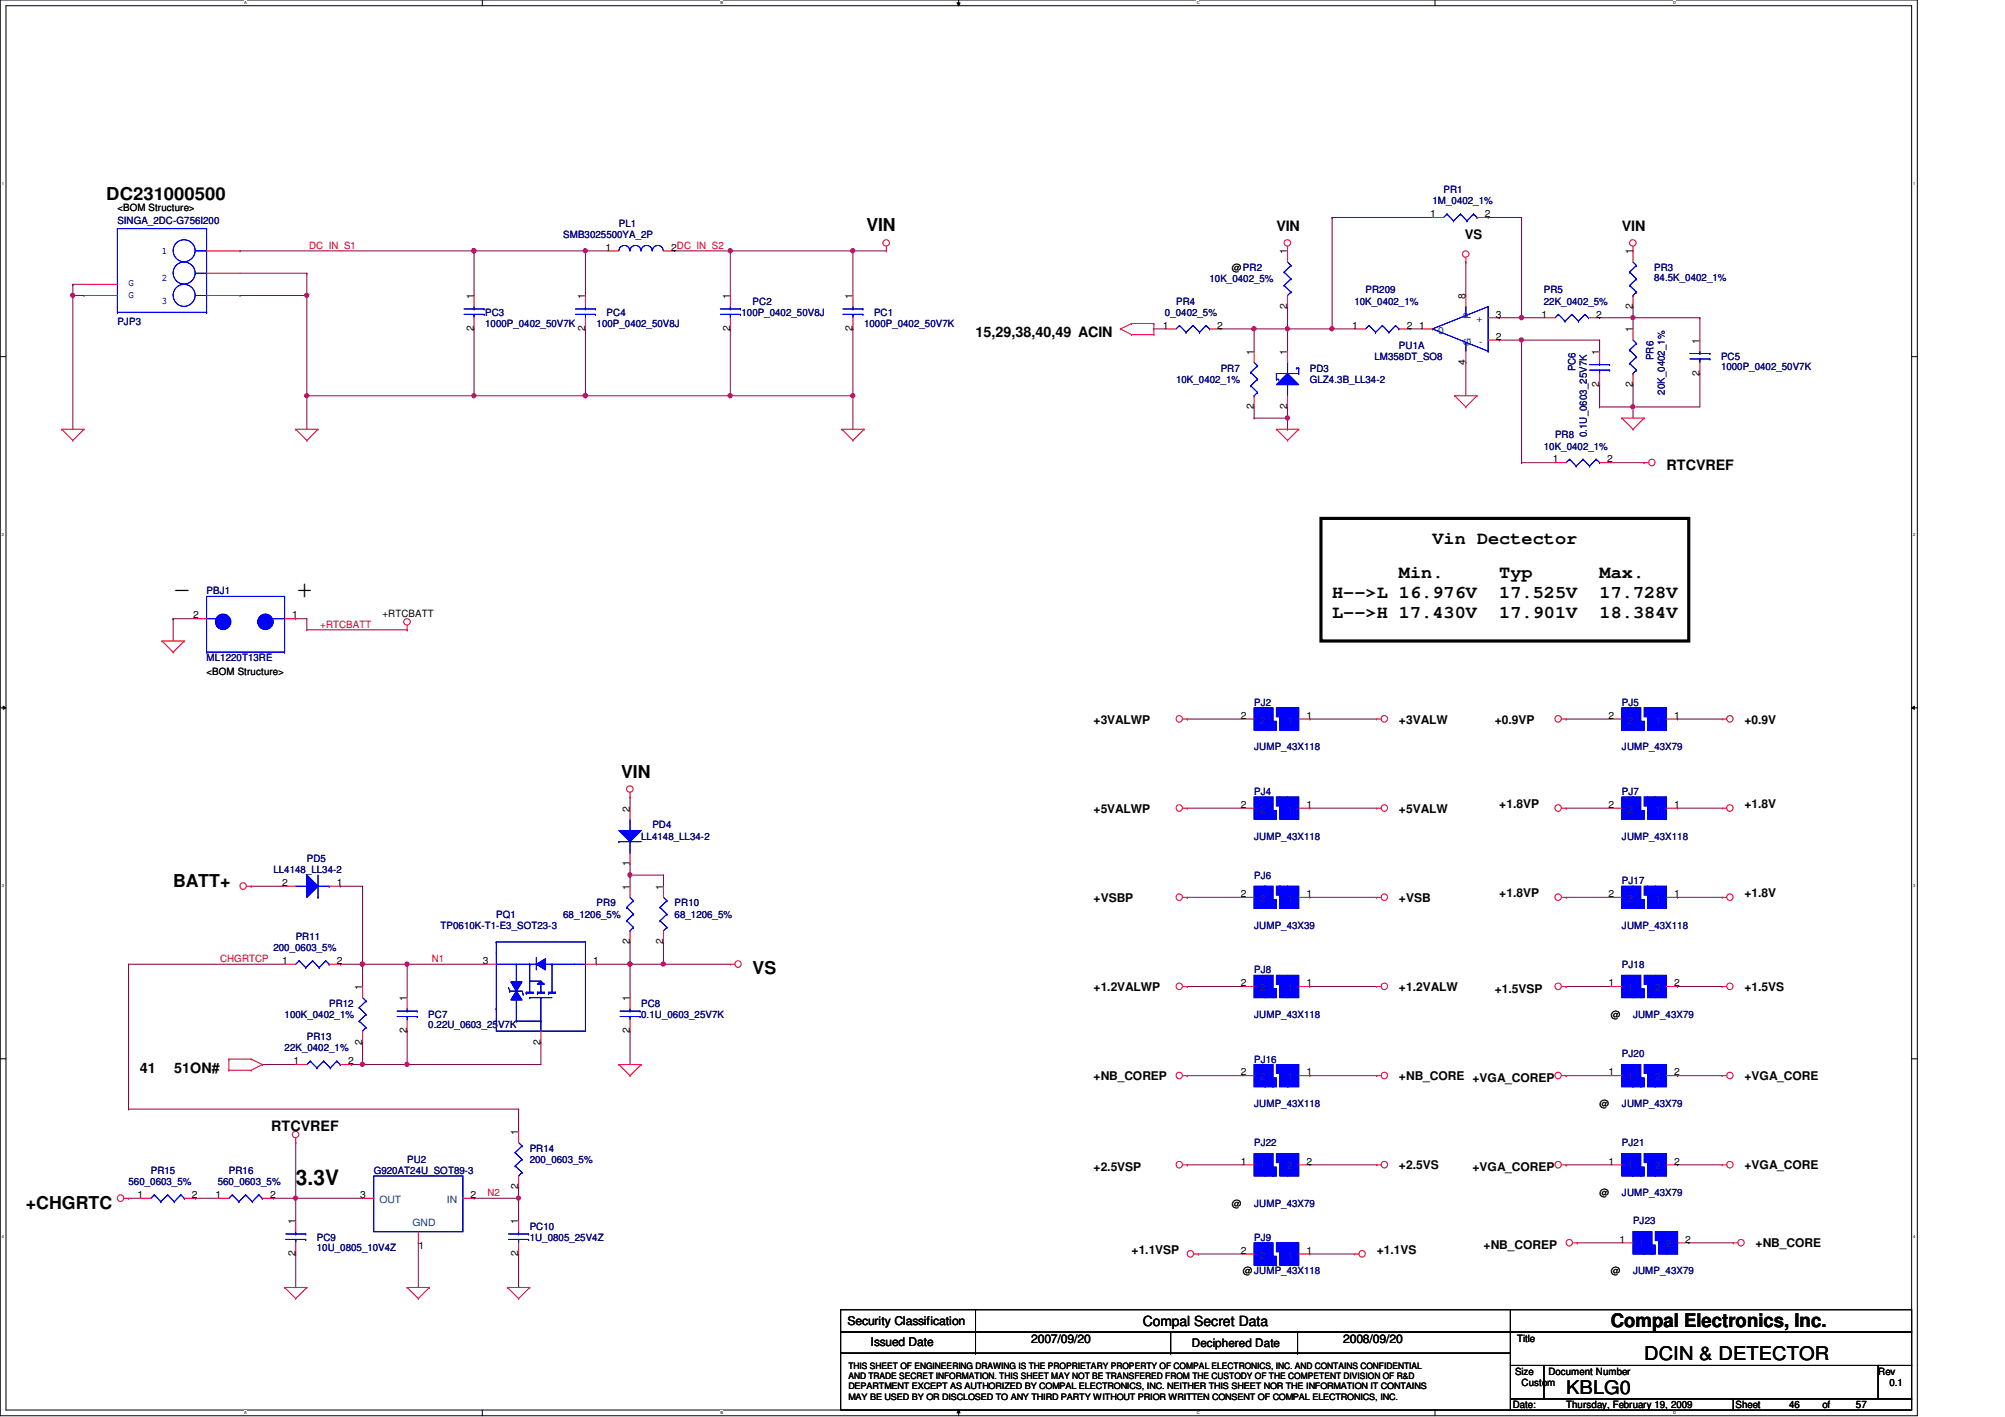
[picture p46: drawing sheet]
<svg xmlns="http://www.w3.org/2000/svg" width="297mm" height="210mm" viewBox="0 0 297 210" stroke-linecap="round" stroke-linejoin="round" font-family="sans-serif">
<defs><g id="words">
<g font-size="4.4">
<text x="25.7" y="88.6">-</text>
<text x="43.8" y="88.6">+</text>
</g>
<text font-size="3.1" x="43.8" y="175.5">3.3V</text>
<g font-size="2.8">
<text x="238.6" y="196.6">Compal Electronics, Inc.</text>
<text x="243.6" y="201.5">DCIN &amp; DETECTOR</text>
<text x="232" y="206.5">KBLG0</text>
</g>
<g font-size="2.6">
<text x="15.7" y="29.7">DC231000500</text>
<text x="128.4" y="34.3">VIN</text>
<text x="212.2" y="80.6">Vin Dectector</text>
<text x="197.4" y="88.5">H--&gt;L 16.976V</text>
<text x="207.3" y="85.6">Min.</text>
<text x="222.1" y="85.6">Typ</text>
<text x="222.1" y="88.5">17.525V</text>
<text x="237" y="85.6">Max.</text>
<text x="237" y="88.5">17.728V</text>
<text x="197.4" y="91.5">L--&gt;H 17.430V</text>
<text x="222.1" y="91.5">17.901V</text>
<text x="237" y="91.5">18.384V</text>
<text x="92" y="115.2">VIN</text>
<text x="25.7" y="131.4">BATT+</text>
<text x="111.5" y="144.3">VS</text>
<text x="3.8" y="179.1">+CHGRTC</text>
</g>
<g font-size="2.1">
<text x="189.1" y="34.2">VIN</text>
<text x="240.3" y="34.2">VIN</text>
<text x="144.5" y="49.9">15,29,38,40,49 ACIN</text>
<text x="246.9" y="69.6">RTCVREF</text>
<text x="20.7" y="158.9">41</text>
<text x="25.8" y="158.9">51ON#</text>
<text x="40.2" y="167.6">RTCVREF</text>
<text x="169.3" y="196.4">Compal Secret Data</text>
</g>
<text font-size="1.9" x="217" y="35.3">VS</text>
<g font-size="1.8">
<text x="162" y="107.2">+3VALWP</text>
<text x="207.3" y="107.2">+3VALW</text>
<text x="221.4" y="107.2">+0.9VP</text>
<text x="258.4" y="107.2">+0.9V</text>
<text x="222.1" y="119.7">+1.8VP</text>
<text x="258.4" y="119.7">+1.8V</text>
<text x="162" y="120.4">+5VALWP</text>
<text x="207.3" y="120.4">+5VALW</text>
<text x="162" y="133.6">+VSBP</text>
<text x="207.3" y="133.6">+VSB</text>
<text x="222.1" y="132.9">+1.8VP</text>
<text x="258.4" y="132.9">+1.8V</text>
<text x="162" y="146.8">+1.2VALWP</text>
<text x="207.3" y="146.8">+1.2VALW</text>
<text x="221.4" y="147.1">+1.5VSP</text>
<text x="258.4" y="146.8">+1.5VS</text>
<text x="162" y="160">+NB_COREP</text>
<text x="207.3" y="160">+NB_CORE +VGA_COREP</text>
<text x="258.4" y="160">+VGA_CORE</text>
<text x="162" y="173.5">+2.5VSP</text>
<text x="207.3" y="173.2">+2.5VS</text>
<text x="218.1" y="173.5">+VGA_COREP</text>
<text x="258.4" y="173.2">+VGA_CORE</text>
<text x="167.6" y="185.8">+1.1VSP</text>
<text x="204" y="185.8">+1.1VS</text>
<text x="219.8" y="185.1">+NB_COREP</text>
<text x="260.1" y="184.8">+NB_CORE</text>
<text x="125.6" y="196.3">Security Classification</text>
<text x="129" y="199.4">Issued Date</text>
<text x="152.8" y="198.9">2007/09/20</text>
<text x="199" y="198.9">2008/09/20</text>
</g>
<text font-size="1.7" x="176.6" y="199.6">Deciphered Date</text>
<g font-size="1.5" fill="#000080">
<text x="213.9" y="28.6">PR1</text>
<text x="17.4" y="33.2">SINGA_2DC-G756I200</text>
<text x="83.4" y="35.2">SMB3025500YA_2P</text>
<text x="91.7" y="33.6">PL1</text>
<text x="212.2" y="30.3">1M_0402_1%</text>
<text x="179.2" y="41.8">10K_0402_5%</text>
<text x="245.1" y="40.2">PR3</text>
<text x="245.1" y="41.7">84.5K_0402_1%</text>
<text x="71.9" y="46.8">PC3</text>
<text x="89.9" y="46.8">PC4</text>
<text x="109.9" y="46.8">100P_0402_50V8J</text>
<text x="111.5" y="45.1">PC2</text>
<text x="129.5" y="46.8">PC1</text>
<text x="172.6" y="46.8">0_0402_5%</text>
<text x="174.2" y="45.1">PR4</text>
<text x="200.7" y="45.1">10K_0402_1%</text>
<text x="202.3" y="43.5">PR209</text>
<text x="228.7" y="43.5">PR5</text>
<text x="228.7" y="45.1">22K_0402_5%</text>
<text x="17.4" y="48.1">PJP3</text>
<text x="71.9" y="48.4">1000P_0402_50V7K</text>
<text x="88.4" y="48.4">100P_0402_50V8J</text>
<text x="128" y="48.4">1000P_0402_50V7K</text>
<text x="203.6" y="53.4">LM358DT_SO8</text>
<text x="207.3" y="51.7">PU1A</text>
<text x="245" y="53.3" transform="rotate(-90 245 53.3)">PR6</text>
<text x="255" y="53.4">PC5</text>
<text x="174.2" y="56.7">10K_0402_1%</text>
<text x="180.8" y="55">PR7</text>
<text x="194.1" y="55">PD3</text>
<text x="194.1" y="56.7">GLZ4.3B_LL34-2</text>
<text x="233.4" y="55" transform="rotate(-90 233.4 55)">PC6</text>
<text x="246.6" y="58.5" transform="rotate(-90 246.6 58.5)">20K_0402_1%</text>
<text x="255" y="54.9">1000P_0402_50V7K</text>
<text x="230.4" y="64.9">PR8</text>
<text x="235.1" y="64.7" transform="rotate(-90 235.1 64.7)">0.1U_0603_25V7K</text>
<text x="228.7" y="66.6">10K_0402_1%</text>
<text x="30.6" y="88.1">PBJ1</text>
<text x="30.6" y="98">ML1220T13RE</text>
<text x="185.8" y="104.6">PJ2</text>
<text x="240.3" y="104.6">PJ5</text>
<text x="185.8" y="111.2">JUMP_43X118</text>
<text x="240.3" y="111.2">JUMP_43X79</text>
<text x="185.8" y="117.8">PJ4</text>
<text x="240.3" y="117.8">PJ7</text>
<text x="95" y="124.4">LL4148_LL34-2</text>
<text x="96.6" y="122.7">PD4</text>
<text x="185.8" y="124.4">JUMP_43X118</text>
<text x="240.3" y="124.4">JUMP_43X118</text>
<text x="40.5" y="129.3">LL4148_LL34-2</text>
<text x="45.5" y="127.7">PD5</text>
<text x="185.8" y="130.2">PJ6</text>
<text x="240.3" y="131">PJ17</text>
<text x="65.3" y="137.6">TP0610K-T1-E3_SOT23-3</text>
<text x="73.5" y="135.9">PQ1</text>
<text x="83.4" y="135.9">68_1206_5%</text>
<text x="88.4" y="134.3">PR9</text>
<text x="99.9" y="134.3">PR10</text>
<text x="99.9" y="135.9">68_1206_5%</text>
<text x="185.8" y="137.6">JUMP_43X39</text>
<text x="240.3" y="137.6">JUMP_43X118</text>
<text x="40.5" y="140.9">200_0603_5%</text>
<text x="43.8" y="139.2">PR11</text>
<text x="240.3" y="143.4">PJ18</text>
<text x="48.8" y="149.1">PR12</text>
<text x="95" y="149.1">PC8</text>
<text x="185.8" y="144.2">PJ8</text>
<text x="42.2" y="155.7">22K_0402_1%</text>
<text x="42.2" y="150.8">100K_0402_1%</text>
<text x="45.5" y="154.1">PR13</text>
<text x="63.5" y="150.8">PC7</text>
<text x="63.5" y="152.3">0.22U_0603_25V7K</text>
<text x="95" y="150.8">0.1U_0603_25V7K</text>
<text x="185.8" y="150.8">JUMP_43X118</text>
<text x="241.9" y="150.8">JUMP_43X79</text>
<text x="185.8" y="157.4">PJ16</text>
<text x="240.3" y="156.6">PJ20</text>
<text x="185.8" y="164">JUMP_43X118</text>
<text x="240.3" y="164">JUMP_43X79</text>
<text x="22.3" y="173.9">PR15</text>
<text x="33.9" y="173.9">PR16</text>
<text x="55.4" y="173.9">G920AT24U_SOT89-3</text>
<text x="60.3" y="172.3">PU2</text>
<text x="78.5" y="170.6">PR14</text>
<text x="78.5" y="172.3">200_0603_5%</text>
<text x="185.8" y="169.8">PJ22</text>
<text x="240.3" y="169.8">PJ21</text>
<text x="19" y="175.6">560_0603_5%</text>
<text x="32.3" y="175.6">560_0603_5%</text>
<text x="185.8" y="178.9">JUMP_43X79</text>
<text x="240.3" y="177.2">JUMP_43X79</text>
<text x="46.9" y="183.8">PC9</text>
<text x="46.9" y="185.3">10U_0805_10V4Z</text>
<text x="78.5" y="182.2">PC10</text>
<text x="78.5" y="183.8">1U_0805_25V4Z</text>
<text x="185.8" y="183.8">PJ9</text>
<text x="241.9" y="181.4">PJ23</text>
<text x="241.9" y="188.8">JUMP_43X79</text>
</g>
<g font-size="1.5">
<text x="17.4" y="31.2">&lt;BOM Structure&gt;</text>
<text x="211.9" y="32.2">1</text>
<text x="220" y="32.2">2</text>
<text x="89.7" y="37.1">1</text>
<text x="99.4" y="37.1">2DC_IN_S2</text>
<text x="182.5" y="40.2">@PR2</text>
<text x="190.7" y="37.7" transform="rotate(-90 190.7 37.7)">1</text>
<text x="241.9" y="37.7" transform="rotate(-90 241.9 37.7)">1</text>
<text x="70.2" y="44.3" transform="rotate(-90 70.2 44.3)">1</text>
<text x="86.7" y="44.3" transform="rotate(-90 86.7 44.3)">1</text>
<text x="108.2" y="44.3" transform="rotate(-90 108.2 44.3)">1</text>
<text x="126.3" y="44.3" transform="rotate(-90 126.3 44.3)">1</text>
<text x="190.7" y="45.8" transform="rotate(-90 190.7 45.8)">2</text>
<text x="217.1" y="44.3" transform="rotate(-90 217.1 44.3)">8</text>
<text x="221.6" y="47">3</text>
<text x="228.4" y="47">1</text>
<text x="236.5" y="47">2</text>
<text x="241.9" y="45.8" transform="rotate(-90 241.9 45.8)">2</text>
<text x="70.2" y="49.1" transform="rotate(-90 70.2 49.1)">2</text>
<text x="86.7" y="49.1" transform="rotate(-90 86.7 49.1)">2</text>
<text x="108.2" y="49.1" transform="rotate(-90 108.2 49.1)">2</text>
<text x="126.3" y="49.1" transform="rotate(-90 126.3 49.1)">2</text>
<text x="172.3" y="48.7">1</text>
<text x="180.3" y="48.7">2</text>
<text x="185.8" y="52.5" transform="rotate(-90 185.8 52.5)">1</text>
<text x="190.7" y="52.5" transform="rotate(-90 190.7 52.5)">1</text>
<text x="200.3" y="48.7">1</text>
<text x="208.4" y="48.7">2</text>
<text x="210.2" y="48.7">1</text>
<text x="221.6" y="50.3">2</text>
<text x="236.9" y="52.5" transform="rotate(-90 236.9 52.5)">1</text>
<text x="241.9" y="49.2" transform="rotate(-90 241.9 49.2)">1</text>
<text x="251.8" y="50.9" transform="rotate(-90 251.8 50.9)">1</text>
<text x="217.1" y="54" transform="rotate(-90 217.1 54)">4</text>
<text x="236.9" y="57.3" transform="rotate(-90 236.9 57.3)">2</text>
<text x="241.9" y="57.3" transform="rotate(-90 241.9 57.3)">2</text>
<text x="251.8" y="55.7" transform="rotate(-90 251.8 55.7)">2</text>
<text x="185.8" y="60.6" transform="rotate(-90 185.8 60.6)">2</text>
<text x="190.7" y="60.6" transform="rotate(-90 190.7 60.6)">2</text>
<text x="230" y="68.5">1</text>
<text x="238.1" y="68.5">2</text>
<text x="28.6" y="91.6">2</text>
<text x="43.3" y="91.6">1</text>
<text x="56.7" y="91.4">+RTCBATT</text>
<text x="30.6" y="99.9">&lt;BOM Structure&gt;</text>
<text x="183.8" y="106.5">2</text>
<text x="193.5" y="106.5">1</text>
<text x="238.3" y="106.5">2</text>
<text x="248" y="106.5">1</text>
<text x="183.8" y="119.7">2</text>
<text x="193.5" y="119.7">1</text>
<text x="238.3" y="119.7">2</text>
<text x="248" y="119.7">1</text>
<text x="93.3" y="120.2" transform="rotate(-90 93.3 120.2)">2</text>
<text x="41.8" y="131.2">2</text>
<text x="49.9" y="131.2">1</text>
<text x="93.3" y="131.8" transform="rotate(-90 93.3 131.8)">1</text>
<text x="93.3" y="128.3" transform="rotate(-90 93.3 128.3)">1</text>
<text x="98.3" y="131.8" transform="rotate(-90 98.3 131.8)">1</text>
<text x="183.8" y="132.9">2</text>
<text x="193.5" y="132.9">1</text>
<text x="238.3" y="132.9">2</text>
<text x="248" y="132.9">1</text>
<text x="41.8" y="142.8">1</text>
<text x="49.9" y="142.8">2</text>
<text x="71.5" y="142.8">3</text>
<text x="87.9" y="142.8">1</text>
<text x="93.3" y="139.9" transform="rotate(-90 93.3 139.9)">2</text>
<text x="98.3" y="139.9" transform="rotate(-90 98.3 139.9)">2</text>
<text x="53.7" y="146.6" transform="rotate(-90 53.7 146.6)">1</text>
<text x="60.3" y="148.3" transform="rotate(-90 60.3 148.3)">1</text>
<text x="93.3" y="148.3" transform="rotate(-90 93.3 148.3)">1</text>
<text x="183.8" y="146.1">2</text>
<text x="193.5" y="146.1">1</text>
<text x="238.3" y="146.1">1</text>
<text x="248" y="146.1">2</text>
<text x="53.7" y="154.7" transform="rotate(-90 53.7 154.7)">2</text>
<text x="60.3" y="153.1" transform="rotate(-90 60.3 153.1)">2</text>
<text x="80.1" y="154.7" transform="rotate(-90 80.1 154.7)">2</text>
<text x="93.3" y="153.1" transform="rotate(-90 93.3 153.1)">2</text>
<text x="238.6" y="150.8">@</text>
<text x="43.5" y="157.6">1</text>
<text x="51.6" y="157.6">2</text>
<text x="183.8" y="159.3">2</text>
<text x="193.5" y="159.3">1</text>
<text x="238.3" y="159.3">1</text>
<text x="248" y="159.3">2</text>
<text x="237" y="164">@</text>
<text x="76.8" y="168.1" transform="rotate(-90 76.8 168.1)">1</text>
<text x="183.8" y="172.5">1</text>
<text x="193.5" y="172.5">2</text>
<text x="238.3" y="172.5">1</text>
<text x="248" y="172.5">2</text>
<text x="20.4" y="177.5">1</text>
<text x="28.4" y="177.5">2</text>
<text x="31.9" y="177.5">1</text>
<text x="40" y="177.5">2</text>
<text x="53.4" y="177.5">3</text>
<text x="69.7" y="177.5">2</text>
<text x="76.8" y="176.2" transform="rotate(-90 76.8 176.2)">2</text>
<text x="182.5" y="178.9">@</text>
<text x="237" y="177.2">@</text>
<text x="43.8" y="181.3" transform="rotate(-90 43.8 181.3)">1</text>
<text x="62" y="185">1</text>
<text x="76.8" y="181.3" transform="rotate(-90 76.8 181.3)">1</text>
<text x="183.8" y="185.7">2</text>
<text x="193.5" y="185.7">1</text>
<text x="239.9" y="184.1">1</text>
<text x="249.7" y="184.1">2</text>
<text x="43.8" y="186.1" transform="rotate(-90 43.8 186.1)">2</text>
<text x="76.8" y="186.1" transform="rotate(-90 76.8 186.1)">2</text>
<text x="184.1" y="188.8">@JUMP_43X118</text>
<text x="238.6" y="188.8">@</text>
<text x="224.4" y="203.6">Size</text>
<text x="224.7" y="198.8">Title</text>
<text x="229.4" y="203.6">Document Number</text>
<text x="278.3" y="203.6">Rev</text>
<text x="224.1" y="208.6">Date:</text>
<text x="225.4" y="205.3">Custom</text>
<text x="232" y="208.6">Thursday, February 19, 2009</text>
<text x="257.1" y="208.6">Sheet</text>
<text x="265" y="208.6">46</text>
<text x="270" y="208.6">of</text>
<text x="275" y="208.6">57</text>
<text x="279.9" y="205.3">0.1</text>
</g>
<g font-size="1.5" fill="#00f">
<text x="24" y="37.6">1</text>
<text x="24" y="41.7">2</text>
<text x="19" y="42.4">G</text>
<text x="19" y="44.2">G</text>
<text x="24" y="45">3</text>
</g>
<g font-size="1.5" fill="#f00">
<text x="45.8" y="36.8">DC_IN_S1</text>
<text x="47.5" y="93">+RTCBATT</text>
<text x="32.6" y="142.5">CHGRTCP</text>
<text x="64" y="142.5">N1</text>
<text x="72.2" y="177.2">N2</text>
</g>
<g font-size="1.5" fill="#004080">
<text x="217.9" y="47.3" transform="rotate(-90 217.9 47.3)">P</text>
<text x="218.7" y="47.8">+</text>
<text x="213.1" y="49.4">0</text>
<text x="217.9" y="51.2" transform="rotate(-90 217.9 51.2)">G</text>
<text x="219.1" y="51.1">-</text>
<text x="186.6" y="107.2">2</text>
<text x="190.7" y="107.2">1</text>
<text x="241.1" y="107.2">2</text>
<text x="245.2" y="107.2">1</text>
<text x="186.6" y="120.4">2</text>
<text x="190.7" y="120.4">1</text>
<text x="241.1" y="120.4">2</text>
<text x="245.2" y="120.4">1</text>
<text x="186.6" y="133.6">2</text>
<text x="190.7" y="133.6">1</text>
<text x="241.1" y="133.6">2</text>
<text x="245.2" y="133.6">1</text>
<text x="186.6" y="146.8">2</text>
<text x="190.7" y="146.8">1</text>
<text x="241.1" y="146.8">1</text>
<text x="245.2" y="146.8">2</text>
<text x="186.6" y="160">2</text>
<text x="190.7" y="160">1</text>
<text x="241.1" y="160">1</text>
<text x="245.2" y="160">2</text>
<text x="186.6" y="173.2">1</text>
<text x="190.7" y="173.2">2</text>
<text x="241.1" y="173.2">1</text>
<text x="245.2" y="173.2">2</text>
<text x="56.2" y="178.2">OUT</text>
<text x="66.2" y="178.2">IN</text>
<text x="61.1" y="181.6">GND</text>
<text x="242.8" y="184.8">1</text>
<text x="246.8" y="184.8">2</text>
<text x="186.6" y="186.4">2</text>
<text x="190.7" y="186.4">1</text>
</g>
<g font-size="1.3">
<text x="125.7" y="202.8">THIS SHEET OF ENGINEERING DRAWING IS THE PROPRIETARY PROPERTY OF COMPAL ELECTRONICS, INC. AND CONTAINS CONFIDENTIAL</text>
<text x="125.7" y="204.3">AND TRADE SECRET INFORMATION. THIS SHEET MAY NOT BE TRANSFERED FROM THE CUSTODY OF THE COMPETENT DIVISION OF R&amp;D</text>
<text x="125.7" y="205.8">DEPARTMENT EXCEPT AS AUTHORIZED BY COMPAL ELECTRONICS, INC. NEITHER THIS SHEET NOR THE INFORMATION IT CONTAINS</text>
<text x="125.7" y="207.3">MAY BE USED BY OR DISCLOSED TO ANY THIRD PARTY WITHOUT PRIOR WRITTEN CONSENT OF COMPAL ELECTRONICS, INC.</text>
</g>
<g font-size=".6">
<text x="36.1" y=".6">A</text>
<text x="106.7" y=".6">B</text>
<text x="177.3" y=".6">C</text>
<text x="247.9" y=".6">D</text>
<text x=".3" y="27.4">1</text>
<text x="283.4" y="27.4">1</text>
<text x=".3" y="79.4">2</text>
<text x="283.4" y="79.4">2</text>
<text x=".3" y="131.4">3</text>
<text x="283.4" y="131.4">3</text>
<text x=".3" y="183.4">4</text>
<text x="283.4" y="183.4">4</text>
<text x="36.1" y="209.5">A</text>
<text x="106.7" y="209.5">B</text>
<text x="177.3" y="209.5">C</text>
<text x="247.9" y="209.5">D</text>
</g>
</g></defs>
<path d="M0 0h284.1v209.7h-284.1zM.9 .8h282.3v208.1h-282.3z" fill="none" stroke="#000" stroke-width=".15"/>
<g fill="#fff">
<path d="M36.1 .1h.4v.7h-.4z"/>
<path d="M36.1 209h.4v.6h-.4z"/>
</g>
<path d="M71.5 0v.8M71.5 208.9v.8" fill="none" stroke="#000" stroke-width=".15"/>
<g fill="#fff">
<path d="M106.7 .1h.4v.7h-.4z"/>
<path d="M106.7 209h.4v.6h-.4z"/>
</g>
<path d="M141.8 .4h.4l-.2 .4zM142 0v.8M142 208.9l.2 .4h-.4zM142 208.9v.8" fill="none" stroke="#000" stroke-width=".15"/>
<path d="M141.8 .4h.4l-.2 .4zM142 208.9l.2 .4h-.4z" fill="#000"/>
<g fill="#fff">
<path d="M177.3 .1h.4v.7h-.4z"/>
<path d="M177.3 209h.4v.6h-.4z"/>
</g>
<path d="M212.6 0v.8M212.6 208.9v.8" fill="none" stroke="#000" stroke-width=".15"/>
<g fill="#fff">
<path d="M247.9 .1h.3v.7h-.3z"/>
<path d="M247.9 209h.3v.6h-.3z"/>
<path d="M.3 26.8h.2v.7h-.2z"/>
<path d="M283.4 26.8h.3v.7h-.3z"/>
<path d="M.3 78.8h.2v.7h-.2z"/>
<path d="M283.4 78.8h.3v.7h-.3z"/>
</g>
<path d="M0 52.8h.9M283.2 52.8h.9" fill="none" stroke="#000" stroke-width=".15"/>
<g fill="#fff">
<path d="M.3 130.9h.2v.6h-.2z"/>
<path d="M283.4 130.9h.3v.6h-.3z"/>
</g>
<path d="M0 104.9h.9M.5 104.6l.4 .3-.4 .2zM283.2 104.9l.4-.3v.5zM283.2 104.9h.9" fill="none" stroke="#000" stroke-width=".15"/>
<path d="M.5 104.6l.4 .3-.4 .2zM283.2 104.9l.4-.3v.5z" fill="#000"/>
<g fill="#fff">
<path d="M.3 182.8h.2v.7h-.2z"/>
<path d="M283.4 182.8h.3v.7h-.3z"/>
</g>
<path d="M0 156.8h.9M283.2 156.8h.9" fill="none" stroke="#000" stroke-width=".15"/>
<path d="M35.6 37.2h.1M35.6 37.2h34.6" fill="none" stroke="#800040" stroke-width=".15"/>
<circle cx="70.2" cy="37.1" r=".32" fill="#f0f"/>
<circle cx="70.2" cy="37.1" r=".32" fill="none" stroke="#f0f" stroke-width=".15"/>
<path d="M70.2 37.2h.1M70.2 37.2v6.6M86.7 37.2h.1M86.7 37.2v6.6M86.7 37.2h3.3" fill="none" stroke="#800040" stroke-width=".15"/>
<circle cx="86.7" cy="37.1" r=".32" fill="#f0f"/>
<circle cx="86.7" cy="37.1" r=".32" fill="none" stroke="#f0f" stroke-width=".15"/>
<path d="M70.2 37.2h.1M70.2 37.2h16.5M108.2 37.2h.1M108.2 37.2v6.6" fill="none" stroke="#800040" stroke-width=".15"/>
<circle cx="70.2" cy="37.1" r=".32" fill="#f0f"/>
<circle cx="70.2" cy="37.1" r=".32" fill="none" stroke="#f0f" stroke-width=".15"/>
<g fill="none" stroke="#800040" stroke-width=".15">
<path d="M126.4 37.2h.1M126.4 37.2h4.9M175.9 106.5h.1M175.9 106.5h8.2M232 106.5h.1M232 119.7h.1M232 106.5h6.6M232 119.7h6.6M248.5 106.5h.1M248.5 119.7h.1M248.5 106.5h6.6M248.5 119.7h6.6"/>
<path d="M175.9 132.9h.1M175.9 132.9h8.2M194.1 132.9h.1M194.1 132.9h9.9"/>
</g>
<circle cx="126.3" cy="37.1" r=".32" fill="#f0f"/>
<circle cx="126.3" cy="37.1" r=".32" fill="none" stroke="#f0f" stroke-width=".15"/>
<path d="M45.5 58.6h.1M45.5 58.6v5M70.2 58.6h.1M70.2 58.6h16.5M108.2 48.7h.1M108.2 48.7v9.9M175.9 119.7h.1M175.9 119.7h8.2M194.1 106.5h.1M194.1 119.7h.1M194.1 106.5h9.9M194.1 119.7h9.9" fill="none" stroke="#800040" stroke-width=".15"/>
<circle cx="86.7" cy="58.6" r=".32" fill="#f0f"/>
<circle cx="86.7" cy="58.6" r=".32" fill="none" stroke="#f0f" stroke-width=".15"/>
<circle cx="70.2" cy="58.6" r=".32" fill="#f0f"/>
<circle cx="70.2" cy="58.6" r=".32" fill="none" stroke="#f0f" stroke-width=".15"/>
<path d="M70.2 48.7h.1M70.2 48.7v9.9M86.7 48.7h.1M86.7 58.6h.1M86.7 48.7v9.9M86.7 58.6h21.5M175.9 146.1h.1M175.9 146.1h8.2M194.1 146.1h.1M194.1 146.1h9.9" fill="none" stroke="#800040" stroke-width=".15"/>
<circle cx="86.7" cy="58.6" r=".32" fill="#f0f"/>
<circle cx="86.7" cy="58.6" r=".32" fill="none" stroke="#f0f" stroke-width=".15"/>
<path d="M35.6 43.8h.1M35.6 43.8h9.9M45.5 58.6h.1M45.5 58.6h24.7" fill="none" stroke="#800040" stroke-width=".15"/>
<circle cx="45.4" cy="58.6" r=".32" fill="#f0f"/>
<circle cx="45.4" cy="58.6" r=".32" fill="none" stroke="#f0f" stroke-width=".15"/>
<path d="M45.5 43.8h.1M45.5 43.8v14.8" fill="none" stroke="#800040" stroke-width=".15"/>
<circle cx="45.4" cy="43.7" r=".32" fill="#f0f"/>
<circle cx="45.4" cy="43.7" r=".32" fill="none" stroke="#f0f" stroke-width=".15"/>
<path d="M98.3 142.8h.1M98.3 142.8h9.9" fill="none" stroke="#800040" stroke-width=".15"/>
<circle cx="98.3" cy="142.8" r=".32" fill="#f0f"/>
<circle cx="98.3" cy="142.8" r=".32" fill="none" stroke="#f0f" stroke-width=".15"/>
<path d="M93.3 128h.1M93.3 128v1.6M98.3 139.5h.1M98.3 129.6h.1M98.3 129.6v1.7M98.3 139.5v3.3h-5M93.3 142.8h.1" fill="none" stroke="#800040" stroke-width=".15"/>
<circle cx="93.3" cy="142.8" r=".32" fill="#f0f"/>
<circle cx="93.3" cy="142.8" r=".32" fill="none" stroke="#f0f" stroke-width=".15"/>
<path d="M93.3 129.6h.1M93.3 129.6h5" fill="none" stroke="#800040" stroke-width=".15"/>
<circle cx="93.3" cy="129.6" r=".32" fill="#f0f"/>
<circle cx="93.3" cy="129.6" r=".32" fill="none" stroke="#f0f" stroke-width=".15"/>
<path d="M37.2 131.3h.1M37.2 131.3h5M60.3 142.8h.1M60.3 157.7h.1M60.3 142.8v5M80.1 154.4h.1M80.1 154.4v3.3h-19.8" fill="none" stroke="#800040" stroke-width=".15"/>
<circle cx="60.3" cy="157.7" r=".32" fill="#f0f"/>
<circle cx="60.3" cy="157.7" r=".32" fill="none" stroke="#f0f" stroke-width=".15"/>
<path d="M52.1 157.7h.1M53.7 154.4h.1M53.7 142.8h.1M53.7 142.8v3.3M53.7 154.4v3.3h-1.6M93.3 152.7h.1M93.3 152.7v5" fill="none" stroke="#800040" stroke-width=".15"/>
<circle cx="53.7" cy="142.8" r=".32" fill="#f0f"/>
<circle cx="53.7" cy="142.8" r=".32" fill="none" stroke="#f0f" stroke-width=".15"/>
<path d="M93.3 129.6h.1M93.3 129.6v1.7M38.9 157.7h.1M38.9 157.7h4.9M53.7 142.8h.1M53.7 142.8h18.2M60.3 152.7h.1M60.3 142.8h.1M60.3 152.7v5" fill="none" stroke="#800040" stroke-width=".15"/>
<circle cx="60.3" cy="142.8" r=".32" fill="#f0f"/>
<circle cx="60.3" cy="142.8" r=".32" fill="none" stroke="#f0f" stroke-width=".15"/>
<path d="M93.3 142.8h.1M93.3 142.8v5" fill="none" stroke="#800040" stroke-width=".15"/>
<circle cx="93.3" cy="142.8" r=".32" fill="#f0f"/>
<circle cx="93.3" cy="142.8" r=".32" fill="none" stroke="#f0f" stroke-width=".15"/>
<path d="M93.3 118.1h.1M93.3 118.1v1.6M93.3 139.5h.1M93.3 139.5v3.3h-4.9M53.7 157.7h.1M53.7 157.7h6.6M88.4 142.8h.1" fill="none" stroke="#800040" stroke-width=".15"/>
<circle cx="53.7" cy="157.7" r=".32" fill="#f0f"/>
<circle cx="53.7" cy="157.7" r=".32" fill="none" stroke="#f0f" stroke-width=".15"/>
<path d="M76.8 177.5h.1M76.8 177.5v3.3" fill="none" stroke="#800040" stroke-width=".15"/>
<circle cx="76.8" cy="177.5" r=".32" fill="#f0f"/>
<circle cx="76.8" cy="177.5" r=".32" fill="none" stroke="#f0f" stroke-width=".15"/>
<g fill="none" stroke="#800040" stroke-width=".15">
<path d="M19 177.5h.1M19 177.5h1.7M29 177.5h.1M29 177.5h3.3M43.8 177.5h.1M43.8 177.5v3.3M70.2 177.5h.1M76.8 164.3h.1M76.8 175.9h.1M76.8 164.3v3.3M76.8 175.9v1.6h-6.6M43.8 185.8h.1"/>
<path d="M43.8 185.8v4.9M62 184.1h.1M62 184.1v6.6M76.8 185.8h.1M76.8 185.8v4.9"/>
</g>
<circle cx="43.8" cy="177.5" r=".32" fill="#f0f"/>
<circle cx="43.8" cy="177.5" r=".32" fill="none" stroke="#f0f" stroke-width=".15"/>
<path d="M53.7 131.3h.1M53.7 131.3v11.5M19 142.8h.1M19 142.8v21.5M19 164.3h.1M19 164.3h57.8M40.5 177.5h.1M40.5 177.5h13.2M43.8 177.5h.1M43.8 169.2h.1M43.8 169.2v8.3" fill="none" stroke="#800040" stroke-width=".15"/>
<circle cx="53.7" cy="142.8" r=".32" fill="#f0f"/>
<circle cx="53.7" cy="142.8" r=".32" fill="none" stroke="#f0f" stroke-width=".15"/>
<g fill="none" stroke="#800040" stroke-width=".15">
<path d="M99.9 37.2h.1M99.9 37.2h8.3M217.2 38.8h.1M217.2 38.8v5M241.9 47.1h.1M241.9 47.1v1.6M241.9 47.1h9.9M50.4 131.3h.1M50.4 131.3h3.3M19 142.8h.1M19 142.8h23.2M50.4 142.8h.1"/>
<path d="M50.4 142.8h3.3"/>
</g>
<circle cx="241.9" cy="47" r=".32" fill="#f0f"/>
<circle cx="241.9" cy="47" r=".32" fill="none" stroke="#f0f" stroke-width=".15"/>
<path d="M241.9 60.3h.1M241.9 60.3v1.6M241.9 60.3h9.9" fill="none" stroke="#800040" stroke-width=".15"/>
<circle cx="241.9" cy="60.3" r=".32" fill="#f0f"/>
<circle cx="241.9" cy="60.3" r=".32" fill="none" stroke="#f0f" stroke-width=".15"/>
<path d="M225.4 47.1h.1M225.4 47.1h3.3" fill="none" stroke="#800040" stroke-width=".15"/>
<circle cx="225.4" cy="47" r=".32" fill="#f0f"/>
<circle cx="225.4" cy="47" r=".32" fill="none" stroke="#f0f" stroke-width=".15"/>
<path d="M197.4 48.7h.1M197.4 48.7h3.3M208.9 48.7h.1M208.9 48.7h1.7M251.8 55.3h.1M251.8 47.1h.1M251.8 47.1v3.3M251.8 55.3v5" fill="none" stroke="#800040" stroke-width=".15"/>
<circle cx="197.3" cy="48.7" r=".32" fill="#f0f"/>
<circle cx="197.3" cy="48.7" r=".32" fill="none" stroke="#f0f" stroke-width=".15"/>
<path d="M217.2 53.7h.1M217.2 53.7v4.9M225.4 50.4h.1M225.4 50.4h11.6M237 57h.1M237 50.4h.1M237 50.4v1.6M237 57v3.3" fill="none" stroke="#800040" stroke-width=".15"/>
<circle cx="225.4" cy="50.4" r=".32" fill="#f0f"/>
<circle cx="225.4" cy="50.4" r=".32" fill="none" stroke="#f0f" stroke-width=".15"/>
<g fill="none" stroke="#800040" stroke-width=".15">
<path d="M220.5 32.2h.1M220.5 32.2h4.9M225.4 32.2h.1M225.4 32.2v14.9h-3.3M185.8 48.7h.1M190.8 45.4h.1M190.8 45.4v3.3h-5M222.1 50.4h.1M222.1 47.1h.1M222.1 50.4h3.3M225.4 50.4h.1M225.4 50.4v18.1"/>
<path d="M237 47.1h.1M241.9 45.4h.1M241.9 57h.1M241.9 45.4v1.7h-4.9M241.9 57v3.3h-4.9M225.4 68.5h.1M225.4 68.5h5M237 60.3h.1"/>
</g>
<circle cx="185.8" cy="48.7" r=".32" fill="#f0f"/>
<circle cx="185.8" cy="48.7" r=".32" fill="none" stroke="#f0f" stroke-width=".15"/>
<path d="M197.4 32.2h.1M197.4 32.2v16.5h-6.6M170.9 48.7h.1M170.9 48.7h1.7M190.8 48.7h.1M238.6 68.5h5M243.6 68.5h.1" fill="none" stroke="#800040" stroke-width=".15"/>
<circle cx="190.7" cy="48.7" r=".32" fill="#f0f"/>
<circle cx="190.7" cy="48.7" r=".32" fill="none" stroke="#f0f" stroke-width=".15"/>
<g fill="none" stroke="#800040" stroke-width=".15">
<path d="M197.4 32.2h.1M197.4 32.2h14.8M180.8 48.7h.1M180.8 48.7h5M185.8 48.7h.1M185.8 48.7v3.3M190.8 48.7h.1M190.8 48.7v3.3M185.8 61.9h.1M185.8 60.3v1.6M185.8 61.9h5M190.8 61.9h.1"/>
<path d="M190.8 60.3v1.6"/>
</g>
<circle cx="190.7" cy="61.9" r=".32" fill="#f0f"/>
<circle cx="190.7" cy="61.9" r=".32" fill="none" stroke="#f0f" stroke-width=".15"/>
<g fill="none" stroke="#800040" stroke-width=".15">
<path d="M108.2 37.2h.1M108.2 37.2h18.2M126.4 37.2h.1M126.4 37.2v6.6M126.4 58.6h.1M126.4 58.6v5M190.8 63.6h.1M190.8 61.9v1.7M25.7 91.7h.1M25.7 91.7h3.3M25.7 91.7v3.3M43.8 91.7h.1"/>
<path d="M43.8 91.7h1.7v1.6M45.5 93.3h.1M45.5 93.3h14.8M60.3 93.3h.1"/>
</g>
<circle cx="108.2" cy="37.1" r=".32" fill="#f0f"/>
<circle cx="108.2" cy="37.1" r=".32" fill="none" stroke="#f0f" stroke-width=".15"/>
<path d="M126.4 48.7h.1M126.4 48.7v9.9" fill="none" stroke="#800040" stroke-width=".15"/>
<circle cx="126.3" cy="58.6" r=".32" fill="#f0f"/>
<circle cx="126.3" cy="58.6" r=".32" fill="none" stroke="#f0f" stroke-width=".15"/>
<path d="M108.2 58.6h.1M108.2 58.6h18.2" fill="none" stroke="#800040" stroke-width=".15"/>
<circle cx="108.2" cy="58.6" r=".32" fill="#f0f"/>
<circle cx="108.2" cy="58.6" r=".32" fill="none" stroke="#f0f" stroke-width=".15"/>
<g fill="none" stroke="#800040" stroke-width=".15">
<path d="M10.8 42.1h.1M10.8 43.8h.1M10.8 42.1h1.6M10.8 43.8v19.8M35.6 40.5h9.9M45.5 40.5h.1M45.5 43.8h.1M45.5 40.5v3.3M232 132.9h.1M232 132.9h6.6M248.5 132.9h.1M248.5 132.9h6.6"/>
<path d="M175.9 159.3h.1M175.9 159.3h8.2M194.1 159.3h.1M194.1 159.3h9.9"/>
</g>
<circle cx="10.8" cy="43.7" r=".32" fill="#f0f"/>
<circle cx="10.8" cy="43.7" r=".32" fill="none" stroke="#f0f" stroke-width=".15"/>
<g fill="none" stroke="#800040" stroke-width=".15">
<path d="M10.8 42.1h.1M10.8 42.1v1.7h1.6M12.4 43.8h.1M232 146.1h.1M232 159.3h.1M232 146.1h6.6M232 159.3h6.6M248.5 146.1h.1M248.5 159.3h.1M248.5 146.1h6.6M248.5 159.3h6.6M175.9 172.6h.1"/>
<path d="M175.9 172.6h8.2M194.1 172.6h.1M194.1 172.6h9.9M232 172.6h.1M232 172.6h6.6M248.5 172.6h.1M248.5 172.6h6.6M177.5 185.8h.1M177.5 185.8h6.6M194.1 185.8h.1M194.1 185.8h6.6M233.7 184.1h.1"/>
<path d="M233.7 184.1h6.6M250.2 184.1h.1M250.2 184.1h6.6"/>
</g>
<g fill="none" stroke="#f00" stroke-width=".15">
<path d="M131.3 37.2h.1M131.3 36.5v.7M190.8 37.2h.1M190.8 36.5v.7M217.2 38.8h.1M217.2 38.1v.7M241.9 37.2h.1M241.9 36.5v.7M166 48.7h.1M166 48.7l1.6 .9M167.6 47.9h.1M167.6 49.6h.1"/>
<path d="M167.6 47.9l-1.6 .8M167.6 47.9h3.3M167.6 49.6h3.3M170.9 47.9h.1M170.9 49.6h.1M170.9 47.9v1.7M215.5 58.6h.1M215.5 58.6h3.3M215.5 58.6l1.7 1.7M218.8 58.6h.1M218.8 58.6l-1.6 1.7M9.1 63.6h.1"/>
<path d="M9.1 63.6h3.3M9.1 63.6l1.7 1.6M10.8 65.2h.1M12.4 63.6h.1M12.4 63.6l-1.6 1.6M43.8 63.6h.1M43.8 63.6h3.3M43.8 63.6l1.7 1.6M45.5 65.2h.1M47.1 63.6h.1M47.1 63.6l-1.6 1.6M124.7 63.6h.1"/>
<path d="M124.7 63.6h3.3M124.7 63.6l1.7 1.6M126.4 65.2h.1M128 63.6h.1M128 63.6l-1.6 1.6M189.1 63.6h.1M189.1 63.6h3.3M189.1 63.6l1.7 1.6M190.8 65.2h.1M192.4 63.6h.1M192.4 63.6l-1.6 1.6M217.2 60.3h.1"/>
<path d="M240.3 61.9h.1M240.3 61.9h3.3M240.3 61.9l1.6 1.7M241.9 63.6h.1M243.6 61.9h.1M243.6 68.5h.1M243.6 61.9l-1.7 1.7M243.6 68.5h.7M24 95h.1M24 95h3.3M24 95l1.7 1.6M25.7 96.6h.1"/>
<path d="M27.3 95h.1M27.3 95l-1.6 1.6M60.3 93.3h.1M60.3 92.6v.7M93.3 118.1h.1M93.3 117.4v.7M175.2 106.5h.7M175.2 119.7h.7M175.9 106.5h.1M175.9 119.7h.1M204 106.5h.1M204 119.7h.1"/>
<path d="M204 106.5h.6M204 119.7h.6M231.3 106.5h.7M231.3 119.7h.7M232 106.5h.1M232 119.7h.1M255.1 106.5h.1M255.1 119.7h.1M255.1 106.5h.7M255.1 119.7h.7M36.5 131.3h.7M37.2 131.3h.1"/>
<path d="M175.2 132.9h.7M175.9 132.9h.1M204 132.9h.1M204 132.9h.6M231.3 132.9h.7M232 132.9h.1M255.1 132.9h.1M255.1 132.9h.7M33.9 158.5h.1M33.9 156.9h.1M33.9 156.9h3.3M33.9 158.5h3.3"/>
<path d="M33.9 156.9v1.6M37.2 156.9h.1M37.2 158.5h.1M37.2 156.9l1.7 .8M38.9 157.7h.1M38.9 157.7l-1.7 .8M91.7 157.7h.1M91.7 157.7h3.3M91.7 157.7l1.6 1.6M93.3 159.3h.1M95 157.7h.1M95 157.7l-1.7 1.6"/>
<path d="M108.2 142.8h.1M108.2 142.8h.7M175.2 146.1h.7M175.2 159.3h.7M175.9 146.1h.1M175.9 159.3h.1M204 146.1h.1M204 159.3h.1M204 146.1h.6M204 159.3h.6M231.3 146.1h.7M231.3 159.3h.7"/>
<path d="M232 146.1h.1M232 159.3h.1M255.1 146.1h.1M255.1 159.3h.1M255.1 146.1h.7M255.1 159.3h.7M18.4 177.5h.6M19 177.5h.1M20.7 177.5h1.6M27.3 177.5h1.7M43.8 169.2h.1M43.8 168.6v.6"/>
<path d="M53.7 177.5h1.7M68.6 177.5h1.6M175.2 172.6h.7M175.9 172.6h.1M204 172.6h.1M204 172.6h.6M231.3 172.6h.7M232 172.6h.1M255.1 172.6h.1M255.1 172.6h.7M42.2 190.7h.1M42.2 190.7h3.3"/>
<path d="M42.2 190.7l1.6 1.7M43.8 192.4h.1M43.8 180.8v1.7M43.8 184.1v1.7M45.5 190.7h.1M45.5 190.7l-1.7 1.7M60.3 190.7h.1M60.3 190.7h3.3M60.3 190.7l1.7 1.7M62 192.4h.1M62 182.5v1.6M63.6 190.7h.1"/>
<path d="M63.6 190.7l-1.6 1.7M75.2 190.7h.1M75.2 190.7h3.3M75.2 190.7l1.6 1.7M76.8 192.4h.1M78.5 190.7h.1M78.5 190.7l-1.7 1.7M176.9 185.8h.6M177.5 185.8h.1M200.7 185.8h.1M200.7 185.8h.6M233 184.1h.7"/>
<path d="M233.7 184.1h.1M256.8 184.1h.1M256.8 184.1h.7"/>
<circle cx="131.3" cy="36" r=".48"/>
<circle cx="190.7" cy="36" r=".48"/>
<circle cx="217.1" cy="37.6" r=".48"/>
<circle cx="241.9" cy="36" r=".48"/>
<circle cx="244.7" cy="68.5" r=".48"/>
<circle cx="60.3" cy="92.1" r=".48"/>
<circle cx="93.3" cy="116.9" r=".48"/>
<circle cx="174.7" cy="106.5" r=".48"/>
<circle cx="174.7" cy="119.7" r=".48"/>
<circle cx="205.1" cy="106.5" r=".48"/>
<circle cx="205.1" cy="119.7" r=".48"/>
<circle cx="230.8" cy="119.7" r=".48"/>
<circle cx="230.8" cy="106.5" r=".48"/>
<circle cx="256.3" cy="119.7" r=".48"/>
<circle cx="256.3" cy="106.5" r=".48"/>
<circle cx="36" cy="131.2" r=".48"/>
<circle cx="174.7" cy="132.9" r=".48"/>
<circle cx="205.1" cy="132.9" r=".48"/>
<circle cx="230.8" cy="132.9" r=".48"/>
<circle cx="256.3" cy="132.9" r=".48"/>
<circle cx="109.3" cy="142.8" r=".48"/>
<circle cx="174.7" cy="159.3" r=".48"/>
<circle cx="174.7" cy="146.1" r=".48"/>
<circle cx="205.1" cy="159.3" r=".48"/>
<circle cx="205.1" cy="146.1" r=".48"/>
<circle cx="230.8" cy="146.1" r=".48"/>
<circle cx="230.8" cy="159.3" r=".48"/>
<circle cx="256.3" cy="159.3" r=".48"/>
<circle cx="256.3" cy="146.1" r=".48"/>
<circle cx="17.8" cy="177.5" r=".48"/>
<circle cx="43.8" cy="168.1" r=".48"/>
<circle cx="174.7" cy="172.5" r=".48"/>
<circle cx="205.1" cy="172.5" r=".48"/>
<circle cx="230.8" cy="172.5" r=".48"/>
<circle cx="256.3" cy="172.5" r=".48"/>
<circle cx="176.3" cy="185.7" r=".48"/>
<circle cx="201.8" cy="185.7" r=".48"/>
<circle cx="232.5" cy="184.1" r=".48"/>
<circle cx="257.9" cy="184.1" r=".48"/>
</g>
<g fill="none" stroke="#000" stroke-width=".15">
<path d="M124.5 194h99.3v3.3h-99.3zM124.5 197.3h99.3v3.1h-99.3zM144.5 197.3h.1M144.5 194v6.4M173.4 197.3v3.1M192.2 197.3v3.1M223.8 194h59.4v3.3h-59.4zM223.8 197.3h59.4v5h-59.4zM124.5 200.4h99.3v8.5h-99.3zM144.5 200.4h.1M173.4 200.4h.1M192.2 200.4h.1"/>
<path d="M223.8 202.3h4.9v4.9h-4.9zM223.8 207.2h33v1.7h-33zM228.7 202.3h49.6v4.9h-49.6zM256.8 207.2h26.4v1.7h-26.4zM278.3 202.3h4.9v4.9h-4.9z"/>
</g>
<path d="M195.7 76.8h54.5v18.2h-54.5z" fill="none" stroke="#000" stroke-width=".47"/>
<g fill="none" stroke="#00f" stroke-width=".15">
<path d="M22.9 177h.1M22.9 177l-.6 .5M22.9 177l.9 1M23.8 178h.1M24.8 177h.1M24.8 177l-1 1M24.8 177l1 1M25.8 178h.1M26.8 177h.1M26.8 177l-1 1M26.8 177l.5 .5M27.3 177.5h.1"/>
<path d="M55.4 174.2h13.2v8.3h-13.2zM42.3 183.6h3M42.3 182.8h3M43.8 182.8h.1M43.8 183.6h.1M43.8 182.5v.3M43.8 183.6v.5M45.3 183.6h.1M45.3 182.8h.1"/>
</g>
<path d="M190.8 55.3l1.6 1.7h-3.3z" fill="#00f"/>
<g fill="none" stroke="#00f" stroke-width=".15">
<path d="M189.1 56.2h.1M189.1 56.2h.3M189.4 56.2h.1M190.8 55.3l1.6 1.7h-3.3zM190.8 57h.1M190.8 53.7h.1M190.8 53.7v1.6M190.8 57v1.6M192.1 54.5h.1M192.1 54.5h.3M192.4 55.3h.1M192.4 54.5h.1"/>
<path d="M192.4 55.3h-3.3v.9M192.4 54.5v.8"/>
</g>
<path d="M190.8 55.3l1.6 1.7h-3.3z" fill="#00f"/>
<g fill="none" stroke="#00f" stroke-width=".15">
<path d="M91.7 37.2a.8 .8 0 0 1 .8-.8 .8 .8 0 0 1 .8 .8M93.3 37.2a.8 .8 0 0 1 .8-.8 .8 .8 0 0 1 .8 .8M95 37.2a.8 .8 0 0 1 .8-.8 .8 .8 0 0 1 .8 .8M96.6 37.2a.8 .8 0 0 1 .8-.8 .8 .8 0 0 1 .9 .8M68.7 46.6h3M68.7 45.8h3M70.2 45.8h.1M70.2 46.6h.1M70.2 45.4v.4M70.2 46.6v.5M71.7 46.6h.1M71.7 45.8h.1"/>
<path d="M185.3 55.2h.1M185.3 57.1h.1M185.3 55.2l1 1M185.3 57.1l1 1M185.8 58.6h.1M185.8 53.7l.5 .5M186.3 54.2h.1M186.3 56.2h.1M186.3 58.1h.1M186.3 54.2l-1 1M186.3 56.2l-1 .9M186.3 58.1l-.5 .5"/>
<path d="M189.1 56.2h.1M189.1 56.2h.3M189.4 56.2h.1M190.8 55.3l1.6 1.7h-3.3zM190.8 57h.1M190.8 53.7h.1M190.8 53.7v1.6M190.8 57v1.6M192.1 54.5h.1M192.1 54.5h.3M192.4 55.3h.1M192.4 54.5h.1"/>
<path d="M192.4 55.3h-3.3v.9M192.4 54.5v.8M250.4 53.2h2.9M250.4 52.4h2.9M251.8 52.4h.1M251.8 53.2h.1M251.8 52v.4M251.8 53.2v.5M253.3 53.2h.1M253.3 52.4h.1"/>
</g>
<path d="M90 37.2h1.7M98.3 37.2h1.6M70.2 43.8v1.6M70.2 47.1v1.6M185.8 52v1.7M185.8 58.6v1.7M190.8 52v1.7M190.8 58.6v1.7M251.8 50.4v1.6M251.8 53.7v1.6" fill="none" stroke="#f00" stroke-width=".15"/>
<path d="M190.8 184.1h1.6v3.3h-1.6z" fill-rule="evenodd" fill="#00f"/>
<path d="M190.8 184.1h1.6v3.3h-1.6z" fill="none" stroke="#00f" stroke-width=".15"/>
<path d="M189.6 184.1h1.2v3.3h-1.2z" fill-rule="evenodd" fill="#00f"/>
<path d="M189.6 184.1h1.2v3.3h-1.2z" fill="none" stroke="#00f" stroke-width=".15"/>
<path d="M189.1 184.1h.5v1.3h-.5z" fill-rule="evenodd" fill="#00f"/>
<path d="M189.1 184.1h.5v1.3h-.5z" fill="none" stroke="#00f" stroke-width=".15"/>
<path d="M188.6 186.1h.5v1.3h-.5z" fill-rule="evenodd" fill="#00f"/>
<path d="M188.6 186.1h.5v1.3h-.5z" fill="none" stroke="#00f" stroke-width=".15"/>
<path d="M187.4 184.1h1.2v3.3h-1.2z" fill-rule="evenodd" fill="#00f"/>
<path d="M187.4 184.1h1.2v3.3h-1.2z" fill="none" stroke="#00f" stroke-width=".15"/>
<path d="M185.8 184.1h1.6v3.3h-1.6z" fill-rule="evenodd" fill="#00f"/>
<path d="M185.8 184.1h1.6v3.3h-1.6z" fill="none" stroke="#00f" stroke-width=".15"/>
<path d="M190.8 184.1h1.6v3.3h-1.6z" fill-rule="evenodd" fill="#00f"/>
<path d="M190.8 184.1h1.6v3.3h-1.6z" fill="none" stroke="#00f" stroke-width=".15"/>
<path d="M189.6 184.1h1.2v3.3h-1.2z" fill-rule="evenodd" fill="#00f"/>
<path d="M189.6 184.1h1.2v3.3h-1.2z" fill="none" stroke="#00f" stroke-width=".15"/>
<path d="M189.1 184.1h.5v1.3h-.5z" fill-rule="evenodd" fill="#00f"/>
<path d="M189.1 184.1h.5v1.3h-.5z" fill="none" stroke="#00f" stroke-width=".15"/>
<path d="M188.6 186.1h.5v1.3h-.5z" fill-rule="evenodd" fill="#00f"/>
<path d="M188.6 186.1h.5v1.3h-.5z" fill="none" stroke="#00f" stroke-width=".15"/>
<path d="M187.4 184.1h1.2v3.3h-1.2z" fill-rule="evenodd" fill="#00f"/>
<path d="M187.4 184.1h1.2v3.3h-1.2z" fill="none" stroke="#00f" stroke-width=".15"/>
<path d="M185.8 184.1h1.6v3.3h-1.6z" fill-rule="evenodd" fill="#00f"/>
<g fill="none" stroke="#00f" stroke-width=".15">
<path d="M230.9 46.6h.1M230.9 46.6l-.5 .5M230.9 46.6l1 1M231.9 47.6h.1M232.9 46.6h.1M232.9 46.6l-1 1M232.9 46.6l.9 1M233.8 47.6h.1M234.8 46.6h.1M234.8 46.6l-1 1M234.8 46.6l.5 .5M235.3 47.1h.1"/>
<path d="M185.8 184.1h1.6v3.3h-1.6z"/>
</g>
<path d="M228.7 47.1h1.7M235.3 47.1h1.7M184.1 185.8h1.7M192.4 185.8h1.7" fill="none" stroke="#f00" stroke-width=".15"/>
<circle cx="33.1" cy="92.1" r="1.14" fill="#00f"/>
<circle cx="33.1" cy="92.1" r="1.14" fill="none" stroke="#00f" stroke-width=".15"/>
<circle cx="39.3" cy="92.1" r="1.14" fill="#00f"/>
<g fill="none" stroke="#00f" stroke-width=".15">
<path d="M30.6 96.6h.1M30.6 88.3h.1M30.6 91.7h.1M30.6 88.3v8.3M30.6 96.6h11.6M30.6 88.3h11.6M30.6 91.7h1.5M40.3 91.7h1.9M42.2 96.6h.1M42.2 88.3h.1M42.2 91.7h.1M42.2 88.3v8.3"/>
<circle cx="39.3" cy="92.1" r="1.14"/>
</g>
<circle cx="33.1" cy="92.1" r="1.14" fill="#00f"/>
<circle cx="33.1" cy="92.1" r="1.14" fill="none" stroke="#00f" stroke-width=".15"/>
<circle cx="39.3" cy="92.1" r="1.14" fill="#00f"/>
<g fill="none" stroke="#00f" stroke-width=".15">
<path d="M17.4 33.9h.1M17.4 33.9v12.4M17.4 33.9h13.2M29 37.2h1.6M30.6 33.9h.1M30.6 37.2h.1M30.6 33.9v12.4M17.4 45.4h.1M17.4 46.3h.1M17.4 46.3h13.2M29 40.5h.1M29 40.5h1.6"/>
<path d="M29 43.8h1.6M30.6 46.3h.1M30.6 43.8h.1M30.6 96.6h.1M30.6 88.3h.1M30.6 91.7h.1M30.6 88.3v8.3M30.6 96.6h11.6M30.6 88.3h11.6M30.6 91.7h1.5M40.3 91.7h1.9M42.2 96.6h.1"/>
<path d="M42.2 88.3h.1M42.2 91.7h.1M42.2 88.3v8.3"/>
<circle cx="27.3" cy="37.1" r="1.63"/>
<circle cx="27.3" cy="43.7" r="1.63"/>
<circle cx="27.3" cy="40.4" r="1.63"/>
<circle cx="39.3" cy="92.1" r="1.14"/>
</g>
<path d="M30.6 37.2h5M12.4 43.8h5M12.4 42.1h5M30.6 40.5h5M30.6 43.8h5M29 91.7h1.6M42.2 91.7h1.6" fill="none" stroke="#f00" stroke-width=".15"/>
<path d="M190.8 144.5h1.6v3.3h-1.6z" fill-rule="evenodd" fill="#00f"/>
<path d="M190.8 144.5h1.6v3.3h-1.6z" fill="none" stroke="#00f" stroke-width=".15"/>
<path d="M189.6 144.5h1.2v3.3h-1.2z" fill-rule="evenodd" fill="#00f"/>
<path d="M189.6 144.5h1.2v3.3h-1.2z" fill="none" stroke="#00f" stroke-width=".15"/>
<path d="M189.1 144.5h.5v1.3h-.5z" fill-rule="evenodd" fill="#00f"/>
<path d="M189.1 144.5h.5v1.3h-.5z" fill="none" stroke="#00f" stroke-width=".15"/>
<path d="M188.6 146.5h.5v1.3h-.5z" fill-rule="evenodd" fill="#00f"/>
<path d="M188.6 146.5h.5v1.3h-.5z" fill="none" stroke="#00f" stroke-width=".15"/>
<path d="M187.4 144.5h1.2v3.3h-1.2z" fill-rule="evenodd" fill="#00f"/>
<path d="M187.4 144.5h1.2v3.3h-1.2z" fill="none" stroke="#00f" stroke-width=".15"/>
<path d="M185.8 144.5h1.6v3.3h-1.6z" fill-rule="evenodd" fill="#00f"/>
<path d="M185.8 144.5h1.6v3.3h-1.6z" fill="none" stroke="#00f" stroke-width=".15"/>
<path d="M190.8 144.5h1.6v3.3h-1.6z" fill-rule="evenodd" fill="#00f"/>
<path d="M190.8 144.5h1.6v3.3h-1.6z" fill="none" stroke="#00f" stroke-width=".15"/>
<path d="M189.6 144.5h1.2v3.3h-1.2z" fill-rule="evenodd" fill="#00f"/>
<path d="M189.6 144.5h1.2v3.3h-1.2z" fill="none" stroke="#00f" stroke-width=".15"/>
<path d="M189.1 144.5h.5v1.3h-.5z" fill-rule="evenodd" fill="#00f"/>
<path d="M189.1 144.5h.5v1.3h-.5z" fill="none" stroke="#00f" stroke-width=".15"/>
<path d="M188.6 146.5h.5v1.3h-.5z" fill-rule="evenodd" fill="#00f"/>
<path d="M188.6 146.5h.5v1.3h-.5z" fill="none" stroke="#00f" stroke-width=".15"/>
<path d="M187.4 144.5h1.2v3.3h-1.2z" fill-rule="evenodd" fill="#00f"/>
<path d="M187.4 144.5h1.2v3.3h-1.2z" fill="none" stroke="#00f" stroke-width=".15"/>
<path d="M185.8 144.5h1.6v3.3h-1.6z" fill-rule="evenodd" fill="#00f"/>
<g fill="none" stroke="#00f" stroke-width=".15">
<path d="M53.2 149.3h.1M53.2 151.3h.1M53.2 149.3l1 1M53.2 151.3l1 .9M53.7 152.7h.1M53.7 147.8l.5 .5M54.2 148.3h.1M54.2 150.3h.1M54.2 152.2h.1M54.2 148.3l-1 1M54.2 150.3l-1 1M54.2 152.2l-.5 .5"/>
<path d="M185.8 144.5h1.6v3.3h-1.6z"/>
</g>
<path d="M53.7 146.1v1.7M53.7 152.7v1.7M184.1 146.1h1.7M192.4 146.1h1.7" fill="none" stroke="#f00" stroke-width=".15"/>
<path d="M190.8 104.9h1.6v3.3h-1.6z" fill-rule="evenodd" fill="#00f"/>
<path d="M190.8 104.9h1.6v3.3h-1.6z" fill="none" stroke="#00f" stroke-width=".15"/>
<path d="M189.6 104.9h1.2v3.3h-1.2z" fill-rule="evenodd" fill="#00f"/>
<path d="M189.6 104.9h1.2v3.3h-1.2z" fill="none" stroke="#00f" stroke-width=".15"/>
<path d="M189.1 104.9h.5v1.3h-.5z" fill-rule="evenodd" fill="#00f"/>
<path d="M189.1 104.9h.5v1.3h-.5z" fill="none" stroke="#00f" stroke-width=".15"/>
<path d="M188.6 106.8h.5v1.4h-.5z" fill-rule="evenodd" fill="#00f"/>
<path d="M188.6 106.8h.5v1.4h-.5z" fill="none" stroke="#00f" stroke-width=".15"/>
<path d="M187.4 104.9h1.2v3.3h-1.2z" fill-rule="evenodd" fill="#00f"/>
<path d="M187.4 104.9h1.2v3.3h-1.2z" fill="none" stroke="#00f" stroke-width=".15"/>
<path d="M185.8 104.9h1.6v3.3h-1.6z" fill-rule="evenodd" fill="#00f"/>
<path d="M185.8 104.9h1.6v3.3h-1.6z" fill="none" stroke="#00f" stroke-width=".15"/>
<path d="M190.8 104.9h1.6v3.3h-1.6z" fill-rule="evenodd" fill="#00f"/>
<path d="M190.8 104.9h1.6v3.3h-1.6z" fill="none" stroke="#00f" stroke-width=".15"/>
<path d="M189.6 104.9h1.2v3.3h-1.2z" fill-rule="evenodd" fill="#00f"/>
<path d="M189.6 104.9h1.2v3.3h-1.2z" fill="none" stroke="#00f" stroke-width=".15"/>
<path d="M189.1 104.9h.5v1.3h-.5z" fill-rule="evenodd" fill="#00f"/>
<path d="M189.1 104.9h.5v1.3h-.5z" fill="none" stroke="#00f" stroke-width=".15"/>
<path d="M188.6 106.8h.5v1.4h-.5z" fill-rule="evenodd" fill="#00f"/>
<path d="M188.6 106.8h.5v1.4h-.5z" fill="none" stroke="#00f" stroke-width=".15"/>
<path d="M187.4 104.9h1.2v3.3h-1.2z" fill-rule="evenodd" fill="#00f"/>
<path d="M187.4 104.9h1.2v3.3h-1.2z" fill="none" stroke="#00f" stroke-width=".15"/>
<path d="M185.8 104.9h1.6v3.3h-1.6z" fill-rule="evenodd" fill="#00f"/>
<g fill="none" stroke="#00f" stroke-width=".15">
<path d="M241.9 38.8l.5 .5M242.4 39.3h.1M242.4 39.3l-1 1M106.7 46.6h3M106.7 45.8h3M108.2 45.8h.1M108.2 46.6h.1M108.2 45.4v.4M108.2 46.6v.5M109.7 46.6h.1M109.7 45.8h.1M241.4 51.9h.1"/>
<path d="M241.4 53.8h.1M241.4 40.3h.1M241.4 42.3h.1M241.4 51.9l1 1M241.4 53.8l1 1M241.4 40.3l1 1M241.4 42.3l1 1M241.9 55.3h.1M241.9 43.8h.1M241.9 50.4l.5 .5M242.4 50.9h.1M242.4 52.9h.1"/>
<path d="M242.4 54.8h.1M242.4 41.3h.1M242.4 43.3h.1M242.4 50.9l-1 1M242.4 52.9l-1 .9M242.4 54.8l-.5 .5M242.4 41.3l-1 1M242.4 43.3l-.5 .5M185.8 104.9h1.6v3.3h-1.6z"/>
</g>
<path d="M241.9 37.2v1.6M108.2 43.8v1.6M108.2 47.1v1.6M241.9 43.8v1.6M241.9 48.7v1.7M241.9 55.3v1.7M184.1 106.5h1.7M192.4 106.5h1.7" fill="none" stroke="#f00" stroke-width=".15"/>
<path d="M190.8 157.7h1.6v3.3h-1.6z" fill-rule="evenodd" fill="#00f"/>
<path d="M190.8 157.7h1.6v3.3h-1.6z" fill="none" stroke="#00f" stroke-width=".15"/>
<path d="M189.6 157.7h1.2v3.3h-1.2z" fill-rule="evenodd" fill="#00f"/>
<path d="M189.6 157.7h1.2v3.3h-1.2z" fill="none" stroke="#00f" stroke-width=".15"/>
<path d="M189.1 157.7h.5v1.3h-.5z" fill-rule="evenodd" fill="#00f"/>
<path d="M189.1 157.7h.5v1.3h-.5z" fill="none" stroke="#00f" stroke-width=".15"/>
<path d="M188.6 159.7h.5v1.3h-.5z" fill-rule="evenodd" fill="#00f"/>
<path d="M188.6 159.7h.5v1.3h-.5z" fill="none" stroke="#00f" stroke-width=".15"/>
<path d="M187.4 157.7h1.2v3.3h-1.2z" fill-rule="evenodd" fill="#00f"/>
<path d="M187.4 157.7h1.2v3.3h-1.2z" fill="none" stroke="#00f" stroke-width=".15"/>
<path d="M185.8 157.7h1.6v3.3h-1.6z" fill-rule="evenodd" fill="#00f"/>
<path d="M185.8 157.7h1.6v3.3h-1.6z" fill="none" stroke="#00f" stroke-width=".15"/>
<path d="M190.8 157.7h1.6v3.3h-1.6z" fill-rule="evenodd" fill="#00f"/>
<path d="M190.8 157.7h1.6v3.3h-1.6z" fill="none" stroke="#00f" stroke-width=".15"/>
<path d="M189.6 157.7h1.2v3.3h-1.2z" fill-rule="evenodd" fill="#00f"/>
<path d="M189.6 157.7h1.2v3.3h-1.2z" fill="none" stroke="#00f" stroke-width=".15"/>
<path d="M189.1 157.7h.5v1.3h-.5z" fill-rule="evenodd" fill="#00f"/>
<path d="M189.1 157.7h.5v1.3h-.5z" fill="none" stroke="#00f" stroke-width=".15"/>
<path d="M188.6 159.7h.5v1.3h-.5z" fill-rule="evenodd" fill="#00f"/>
<path d="M188.6 159.7h.5v1.3h-.5z" fill="none" stroke="#00f" stroke-width=".15"/>
<path d="M187.4 157.7h1.2v3.3h-1.2z" fill-rule="evenodd" fill="#00f"/>
<path d="M187.4 157.7h1.2v3.3h-1.2z" fill="none" stroke="#00f" stroke-width=".15"/>
<path d="M185.8 157.7h1.6v3.3h-1.6z" fill-rule="evenodd" fill="#00f"/>
<path d="M185.8 157.7h1.6v3.3h-1.6z" fill="none" stroke="#00f" stroke-width=".15"/>
<path d="M184.1 159.3h1.7M192.4 159.3h1.7" fill="none" stroke="#f00" stroke-width=".15"/>
<path d="M240.3 170.9h1.6v3.3h-1.6z" fill-rule="evenodd" fill="#00f"/>
<path d="M240.3 170.9h1.6v3.3h-1.6z" fill="none" stroke="#00f" stroke-width=".15"/>
<path d="M241.9 170.9h1.2v3.3h-1.2z" fill-rule="evenodd" fill="#00f"/>
<path d="M241.9 170.9h1.2v3.3h-1.2z" fill="none" stroke="#00f" stroke-width=".15"/>
<path d="M243.1 172.9h.5v1.3h-.5z" fill-rule="evenodd" fill="#00f"/>
<path d="M243.1 172.9h.5v1.3h-.5z" fill="none" stroke="#00f" stroke-width=".15"/>
<path d="M243.6 170.9h.5v1.3h-.5z" fill-rule="evenodd" fill="#00f"/>
<path d="M243.6 170.9h.5v1.3h-.5z" fill="none" stroke="#00f" stroke-width=".15"/>
<path d="M244.1 170.9h1.1v3.3h-1.1z" fill-rule="evenodd" fill="#00f"/>
<path d="M244.1 170.9h1.1v3.3h-1.1z" fill="none" stroke="#00f" stroke-width=".15"/>
<path d="M245.2 170.9h1.7v3.3h-1.7z" fill-rule="evenodd" fill="#00f"/>
<path d="M245.2 170.9h1.7v3.3h-1.7z" fill="none" stroke="#00f" stroke-width=".15"/>
<path d="M240.3 170.9h1.6v3.3h-1.6z" fill-rule="evenodd" fill="#00f"/>
<path d="M240.3 170.9h1.6v3.3h-1.6z" fill="none" stroke="#00f" stroke-width=".15"/>
<path d="M241.9 170.9h1.2v3.3h-1.2z" fill-rule="evenodd" fill="#00f"/>
<path d="M241.9 170.9h1.2v3.3h-1.2z" fill="none" stroke="#00f" stroke-width=".15"/>
<path d="M243.1 172.9h.5v1.3h-.5z" fill-rule="evenodd" fill="#00f"/>
<path d="M243.1 172.9h.5v1.3h-.5z" fill="none" stroke="#00f" stroke-width=".15"/>
<path d="M243.6 170.9h.5v1.3h-.5z" fill-rule="evenodd" fill="#00f"/>
<path d="M243.6 170.9h.5v1.3h-.5z" fill="none" stroke="#00f" stroke-width=".15"/>
<path d="M244.1 170.9h1.1v3.3h-1.1z" fill-rule="evenodd" fill="#00f"/>
<path d="M244.1 170.9h1.1v3.3h-1.1z" fill="none" stroke="#00f" stroke-width=".15"/>
<path d="M245.2 170.9h1.7v3.3h-1.7z" fill-rule="evenodd" fill="#00f"/>
<path d="M245.2 170.9h1.7v3.3h-1.7z" fill="none" stroke="#00f" stroke-width=".15"/>
<path d="M238.6 172.6h1.7M246.9 172.6h1.6" fill="none" stroke="#f00" stroke-width=".15"/>
<path d="M190.8 118.1h1.6v3.3h-1.6z" fill-rule="evenodd" fill="#00f"/>
<path d="M190.8 118.1h1.6v3.3h-1.6z" fill="none" stroke="#00f" stroke-width=".15"/>
<path d="M189.6 118.1h1.2v3.3h-1.2z" fill-rule="evenodd" fill="#00f"/>
<path d="M189.6 118.1h1.2v3.3h-1.2z" fill="none" stroke="#00f" stroke-width=".15"/>
<path d="M189.1 118.1h.5v1.3h-.5z" fill-rule="evenodd" fill="#00f"/>
<path d="M189.1 118.1h.5v1.3h-.5z" fill="none" stroke="#00f" stroke-width=".15"/>
<path d="M188.6 120.1h.5v1.3h-.5z" fill-rule="evenodd" fill="#00f"/>
<path d="M188.6 120.1h.5v1.3h-.5z" fill="none" stroke="#00f" stroke-width=".15"/>
<path d="M187.4 118.1h1.2v3.3h-1.2z" fill-rule="evenodd" fill="#00f"/>
<path d="M187.4 118.1h1.2v3.3h-1.2z" fill="none" stroke="#00f" stroke-width=".15"/>
<path d="M185.8 118.1h1.6v3.3h-1.6z" fill-rule="evenodd" fill="#00f"/>
<path d="M185.8 118.1h1.6v3.3h-1.6z" fill="none" stroke="#00f" stroke-width=".15"/>
<path d="M190.8 118.1h1.6v3.3h-1.6z" fill-rule="evenodd" fill="#00f"/>
<path d="M190.8 118.1h1.6v3.3h-1.6z" fill="none" stroke="#00f" stroke-width=".15"/>
<path d="M189.6 118.1h1.2v3.3h-1.2z" fill-rule="evenodd" fill="#00f"/>
<path d="M189.6 118.1h1.2v3.3h-1.2z" fill="none" stroke="#00f" stroke-width=".15"/>
<path d="M189.1 118.1h.5v1.3h-.5z" fill-rule="evenodd" fill="#00f"/>
<path d="M189.1 118.1h.5v1.3h-.5z" fill="none" stroke="#00f" stroke-width=".15"/>
<path d="M188.6 120.1h.5v1.3h-.5z" fill-rule="evenodd" fill="#00f"/>
<path d="M188.6 120.1h.5v1.3h-.5z" fill="none" stroke="#00f" stroke-width=".15"/>
<path d="M187.4 118.1h1.2v3.3h-1.2z" fill-rule="evenodd" fill="#00f"/>
<path d="M187.4 118.1h1.2v3.3h-1.2z" fill="none" stroke="#00f" stroke-width=".15"/>
<path d="M185.8 118.1h1.6v3.3h-1.6z" fill-rule="evenodd" fill="#00f"/>
<path d="M185.8 118.1h1.6v3.3h-1.6z" fill="none" stroke="#00f" stroke-width=".15"/>
<path d="M184.1 119.7h1.7M192.4 119.7h1.7" fill="none" stroke="#f00" stroke-width=".15"/>
<path d="M91.7 123h3.3l-1.7 1.7z" fill="#00f"/>
<path d="M91.7 123h3.3l-1.7 1.7zM91.7 124.7h.1M91.7 124.7h3.3M93.3 123h.1M93.3 126.3h.1M93.3 121.4v1.6M93.3 124.7v1.6" fill="none" stroke="#00f" stroke-width=".15"/>
<path d="M91.7 123h3.3l-1.7 1.7z" fill="#00f"/>
<g fill="none" stroke="#00f" stroke-width=".15">
<path d="M174.7 48.2h.1M174.7 48.2l-.5 .5M174.7 48.2l1 1M175.7 49.2h.1M176.7 48.2h.1M176.7 48.2l-1 1M176.7 48.2l1 1M177.7 49.2h.1M178.7 48.2h.1M178.7 48.2l-1 1M178.7 48.2l.5 .5M179.2 48.7h.1"/>
<path d="M91.7 123h3.3l-1.7 1.7zM91.7 124.7h.1M91.7 124.7h3.3M93.3 123h.1M93.3 126.3h.1M93.3 121.4v1.6M93.3 124.7v1.6M44.3 142.3h.1M44.3 142.3l-.5 .5M44.3 142.3l1 1M45.3 143.3h.1M46.3 142.3h.1"/>
<path d="M46.3 142.3l-1 1M46.3 142.3l1 1M47.3 143.3h.1M48.3 142.3h.1M48.3 142.3l-1 1M48.3 142.3l.5 .5M48.8 142.8h.1"/>
</g>
<path d="M172.6 48.7h1.6M179.2 48.7h1.6M93.3 119.7v1.7M93.3 126.3v1.7M42.2 142.8h1.6M48.8 142.8h1.6" fill="none" stroke="#f00" stroke-width=".15"/>
<path d="M190.8 131.3h1.6v3.3h-1.6z" fill-rule="evenodd" fill="#00f"/>
<path d="M190.8 131.3h1.6v3.3h-1.6z" fill="none" stroke="#00f" stroke-width=".15"/>
<path d="M189.6 131.3h1.2v3.3h-1.2z" fill-rule="evenodd" fill="#00f"/>
<path d="M189.6 131.3h1.2v3.3h-1.2z" fill="none" stroke="#00f" stroke-width=".15"/>
<path d="M189.1 131.3h.5v1.3h-.5z" fill-rule="evenodd" fill="#00f"/>
<path d="M189.1 131.3h.5v1.3h-.5z" fill="none" stroke="#00f" stroke-width=".15"/>
<path d="M188.6 133.3h.5v1.3h-.5z" fill-rule="evenodd" fill="#00f"/>
<path d="M188.6 133.3h.5v1.3h-.5z" fill="none" stroke="#00f" stroke-width=".15"/>
<path d="M187.4 131.3h1.2v3.3h-1.2z" fill-rule="evenodd" fill="#00f"/>
<path d="M187.4 131.3h1.2v3.3h-1.2z" fill="none" stroke="#00f" stroke-width=".15"/>
<path d="M185.8 131.3h1.6v3.3h-1.6z" fill-rule="evenodd" fill="#00f"/>
<path d="M185.8 131.3h1.6v3.3h-1.6z" fill="none" stroke="#00f" stroke-width=".15"/>
<path d="M190.8 131.3h1.6v3.3h-1.6z" fill-rule="evenodd" fill="#00f"/>
<path d="M190.8 131.3h1.6v3.3h-1.6z" fill="none" stroke="#00f" stroke-width=".15"/>
<path d="M189.6 131.3h1.2v3.3h-1.2z" fill-rule="evenodd" fill="#00f"/>
<path d="M189.6 131.3h1.2v3.3h-1.2z" fill="none" stroke="#00f" stroke-width=".15"/>
<path d="M189.1 131.3h.5v1.3h-.5z" fill-rule="evenodd" fill="#00f"/>
<path d="M189.1 131.3h.5v1.3h-.5z" fill="none" stroke="#00f" stroke-width=".15"/>
<path d="M188.6 133.3h.5v1.3h-.5z" fill-rule="evenodd" fill="#00f"/>
<path d="M188.6 133.3h.5v1.3h-.5z" fill="none" stroke="#00f" stroke-width=".15"/>
<path d="M187.4 131.3h1.2v3.3h-1.2z" fill-rule="evenodd" fill="#00f"/>
<path d="M187.4 131.3h1.2v3.3h-1.2z" fill="none" stroke="#00f" stroke-width=".15"/>
<path d="M185.8 131.3h1.6v3.3h-1.6z" fill-rule="evenodd" fill="#00f"/>
<g fill="none" stroke="#00f" stroke-width=".15">
<path d="M202.8 48.2h.1M202.8 48.2l-.5 .5M202.8 48.2l1 1M203.8 49.2h.1M204.8 48.2h.1M204.8 48.2l-1 1M204.8 48.2l1 1M205.8 49.2h.1M206.8 48.2h.1M206.8 48.2l-1 1M206.8 48.2l.5 .5M207.3 48.7h.1"/>
<path d="M92.8 134.4h.1M92.8 136.4h.1M92.8 134.4l1 1M92.8 136.4l1 1M93.3 137.9h.1M93.3 132.9l.5 .5M93.8 133.4h.1M93.8 135.4h.1M93.8 137.4h.1M93.8 133.4l-1 1M93.8 135.4l-1 1M93.8 137.4l-.5 .5"/>
<path d="M185.8 131.3h1.6v3.3h-1.6zM76.3 170.7h.1M76.3 172.7h.1M76.3 170.7l1 1M76.3 172.7l1 1M76.8 174.2h.1M76.8 169.2l.5 .6M77.3 169.8h.1M77.3 171.7h.1M77.3 173.7h.1M77.3 169.8l-1 .9M77.3 171.7l-1 1"/>
<path d="M77.3 173.7l-.5 .5"/>
</g>
<path d="M200.7 48.7h1.6M207.3 48.7h1.6M93.3 131.3v1.6M93.3 137.9v1.6M184.1 132.9h1.7M192.4 132.9h1.7M76.8 167.6v1.6M76.8 174.2v1.7" fill="none" stroke="#f00" stroke-width=".15"/>
<path d="M245.2 131.3h1.7v3.3h-1.7z" fill-rule="evenodd" fill="#00f"/>
<path d="M245.2 131.3h1.7v3.3h-1.7z" fill="none" stroke="#00f" stroke-width=".15"/>
<path d="M244.1 131.3h1.1v3.3h-1.1z" fill-rule="evenodd" fill="#00f"/>
<path d="M244.1 131.3h1.1v3.3h-1.1z" fill="none" stroke="#00f" stroke-width=".15"/>
<path d="M243.6 131.3h.5v1.3h-.5z" fill-rule="evenodd" fill="#00f"/>
<path d="M243.6 131.3h.5v1.3h-.5z" fill="none" stroke="#00f" stroke-width=".15"/>
<path d="M243.1 133.3h.5v1.3h-.5z" fill-rule="evenodd" fill="#00f"/>
<path d="M243.1 133.3h.5v1.3h-.5z" fill="none" stroke="#00f" stroke-width=".15"/>
<path d="M241.9 131.3h1.2v3.3h-1.2z" fill-rule="evenodd" fill="#00f"/>
<path d="M241.9 131.3h1.2v3.3h-1.2z" fill="none" stroke="#00f" stroke-width=".15"/>
<path d="M240.3 131.3h1.6v3.3h-1.6z" fill-rule="evenodd" fill="#00f"/>
<path d="M240.3 131.3h1.6v3.3h-1.6z" fill="none" stroke="#00f" stroke-width=".15"/>
<path d="M245.2 131.3h1.7v3.3h-1.7z" fill-rule="evenodd" fill="#00f"/>
<path d="M245.2 131.3h1.7v3.3h-1.7z" fill="none" stroke="#00f" stroke-width=".15"/>
<path d="M244.1 131.3h1.1v3.3h-1.1z" fill-rule="evenodd" fill="#00f"/>
<path d="M244.1 131.3h1.1v3.3h-1.1z" fill="none" stroke="#00f" stroke-width=".15"/>
<path d="M243.6 131.3h.5v1.3h-.5z" fill-rule="evenodd" fill="#00f"/>
<path d="M243.6 131.3h.5v1.3h-.5z" fill="none" stroke="#00f" stroke-width=".15"/>
<path d="M243.1 133.3h.5v1.3h-.5z" fill-rule="evenodd" fill="#00f"/>
<path d="M243.1 133.3h.5v1.3h-.5z" fill="none" stroke="#00f" stroke-width=".15"/>
<path d="M241.9 131.3h1.2v3.3h-1.2z" fill-rule="evenodd" fill="#00f"/>
<path d="M241.9 131.3h1.2v3.3h-1.2z" fill="none" stroke="#00f" stroke-width=".15"/>
<path d="M240.3 131.3h1.6v3.3h-1.6z" fill-rule="evenodd" fill="#00f"/>
<path d="M240.3 131.3h1.6v3.3h-1.6z" fill="none" stroke="#00f" stroke-width=".15"/>
<path d="M238.6 132.9h1.7M246.9 132.9h1.6" fill="none" stroke="#f00" stroke-width=".15"/>
<path d="M240.3 157.7h1.6v3.3h-1.6z" fill-rule="evenodd" fill="#00f"/>
<path d="M240.3 157.7h1.6v3.3h-1.6z" fill="none" stroke="#00f" stroke-width=".15"/>
<path d="M241.9 157.7h1.2v3.3h-1.2z" fill-rule="evenodd" fill="#00f"/>
<path d="M241.9 157.7h1.2v3.3h-1.2z" fill="none" stroke="#00f" stroke-width=".15"/>
<path d="M243.1 159.7h.5v1.3h-.5z" fill-rule="evenodd" fill="#00f"/>
<path d="M243.1 159.7h.5v1.3h-.5z" fill="none" stroke="#00f" stroke-width=".15"/>
<path d="M243.6 157.7h.5v1.3h-.5z" fill-rule="evenodd" fill="#00f"/>
<path d="M243.6 157.7h.5v1.3h-.5z" fill="none" stroke="#00f" stroke-width=".15"/>
<path d="M244.1 157.7h1.1v3.3h-1.1z" fill-rule="evenodd" fill="#00f"/>
<path d="M244.1 157.7h1.1v3.3h-1.1z" fill="none" stroke="#00f" stroke-width=".15"/>
<path d="M245.2 157.7h1.7v3.3h-1.7z" fill-rule="evenodd" fill="#00f"/>
<path d="M245.2 157.7h1.7v3.3h-1.7z" fill="none" stroke="#00f" stroke-width=".15"/>
<path d="M240.3 157.7h1.6v3.3h-1.6z" fill-rule="evenodd" fill="#00f"/>
<path d="M240.3 157.7h1.6v3.3h-1.6z" fill="none" stroke="#00f" stroke-width=".15"/>
<path d="M241.9 157.7h1.2v3.3h-1.2z" fill-rule="evenodd" fill="#00f"/>
<path d="M241.9 157.7h1.2v3.3h-1.2z" fill="none" stroke="#00f" stroke-width=".15"/>
<path d="M243.1 159.7h.5v1.3h-.5z" fill-rule="evenodd" fill="#00f"/>
<path d="M243.1 159.7h.5v1.3h-.5z" fill="none" stroke="#00f" stroke-width=".15"/>
<path d="M243.6 157.7h.5v1.3h-.5z" fill-rule="evenodd" fill="#00f"/>
<path d="M243.6 157.7h.5v1.3h-.5z" fill="none" stroke="#00f" stroke-width=".15"/>
<path d="M244.1 157.7h1.1v3.3h-1.1z" fill-rule="evenodd" fill="#00f"/>
<path d="M244.1 157.7h1.1v3.3h-1.1z" fill="none" stroke="#00f" stroke-width=".15"/>
<path d="M245.2 157.7h1.7v3.3h-1.7z" fill-rule="evenodd" fill="#00f"/>
<path d="M245.2 157.7h1.7v3.3h-1.7z" fill="none" stroke="#00f" stroke-width=".15"/>
<path d="M238.6 159.3h1.7M246.9 159.3h1.6" fill="none" stroke="#f00" stroke-width=".15"/>
<path d="M185.8 170.9h1.6v3.3h-1.6z" fill-rule="evenodd" fill="#00f"/>
<path d="M185.8 170.9h1.6v3.3h-1.6z" fill="none" stroke="#00f" stroke-width=".15"/>
<path d="M187.4 170.9h1.2v3.3h-1.2z" fill-rule="evenodd" fill="#00f"/>
<path d="M187.4 170.9h1.2v3.3h-1.2z" fill="none" stroke="#00f" stroke-width=".15"/>
<path d="M188.6 172.9h.5v1.3h-.5z" fill-rule="evenodd" fill="#00f"/>
<path d="M188.6 172.9h.5v1.3h-.5z" fill="none" stroke="#00f" stroke-width=".15"/>
<path d="M189.1 170.9h.5v1.3h-.5z" fill-rule="evenodd" fill="#00f"/>
<path d="M189.1 170.9h.5v1.3h-.5z" fill="none" stroke="#00f" stroke-width=".15"/>
<path d="M189.6 170.9h1.2v3.3h-1.2z" fill-rule="evenodd" fill="#00f"/>
<path d="M189.6 170.9h1.2v3.3h-1.2z" fill="none" stroke="#00f" stroke-width=".15"/>
<path d="M190.8 170.9h1.6v3.3h-1.6z" fill-rule="evenodd" fill="#00f"/>
<path d="M190.8 170.9h1.6v3.3h-1.6z" fill="none" stroke="#00f" stroke-width=".15"/>
<path d="M185.8 170.9h1.6v3.3h-1.6z" fill-rule="evenodd" fill="#00f"/>
<path d="M185.8 170.9h1.6v3.3h-1.6z" fill="none" stroke="#00f" stroke-width=".15"/>
<path d="M187.4 170.9h1.2v3.3h-1.2z" fill-rule="evenodd" fill="#00f"/>
<path d="M187.4 170.9h1.2v3.3h-1.2z" fill="none" stroke="#00f" stroke-width=".15"/>
<path d="M188.6 172.9h.5v1.3h-.5z" fill-rule="evenodd" fill="#00f"/>
<path d="M188.6 172.9h.5v1.3h-.5z" fill="none" stroke="#00f" stroke-width=".15"/>
<path d="M189.1 170.9h.5v1.3h-.5z" fill-rule="evenodd" fill="#00f"/>
<path d="M189.1 170.9h.5v1.3h-.5z" fill="none" stroke="#00f" stroke-width=".15"/>
<path d="M189.6 170.9h1.2v3.3h-1.2z" fill-rule="evenodd" fill="#00f"/>
<path d="M189.6 170.9h1.2v3.3h-1.2z" fill="none" stroke="#00f" stroke-width=".15"/>
<path d="M190.8 170.9h1.6v3.3h-1.6z" fill-rule="evenodd" fill="#00f"/>
<g fill="none" stroke="#00f" stroke-width=".15">
<path d="M235.5 54.8h3M235.5 54h3M237 54h.1M237 54.8h.1M237 53.7v.3M237 54.8v.5M238.5 54.8h.1M238.5 54h.1M91.9 150.6h2.9M91.9 149.8h2.9M93.3 149.8h.1M93.3 150.6h.1"/>
<path d="M93.3 149.4v.4M93.3 150.6v.5M94.8 150.6h.1M94.8 149.8h.1M190.8 170.9h1.6v3.3h-1.6zM75.3 183.6h3M75.3 182.8h3M76.8 182.8h.1M76.8 183.6h.1M76.8 182.5v.3M76.8 183.6v.5M78.3 183.6h.1"/>
<path d="M78.3 182.8h.1"/>
</g>
<path d="M237 52v1.7M237 55.3v1.7M93.3 147.8v1.6M93.3 151.1v1.6M184.1 172.6h1.7M192.4 172.6h1.7M76.8 180.8v1.7M76.8 184.1v1.7" fill="none" stroke="#f00" stroke-width=".15"/>
<path d="M79.5 142.8l1.3-.8v1.7z" fill="#00f"/>
<path d="M79.5 142.8l1.3-.8v1.7z" fill="none" stroke="#00f" stroke-width=".15"/>
<path d="M79.6 145.8l.5-.5 .5 .5z" fill="#00f"/>
<g fill="none" stroke="#00f" stroke-width=".15">
<path d="M73.5 139.5h.1M73.5 139.5h13.2M73.5 139.5v13.2M86.7 139.5h.1M86.7 139.5v13.2M73.5 149.4h.1M73.5 151.1h.1M73.5 142.8h6M78 147.1h.1M78 147h.1M78 147h1M78 147v.1"/>
<path d="M78.5 147.8h.1M78.5 142.8h.1M78.5 145.3h.1M78.5 147.8h3.3M78.5 142.8v4.2M78.5 145.3h1.6M79 147h.1M79 147v.1h-1M79.5 143.5h.1M79.5 141.9v1.6M79.6 145.8l.5-.5 .5 .5zM79.6 147.1h.1"/>
<path d="M79.6 147h.1M79.6 147h1M79.6 147v.1M80.1 147h.1M80.1 145.8v1.2M80.6 147h.1M80.6 147v.1h-1M80.8 142.8h.1M80.8 142.8h5.9M81.3 147.1h.1M81.3 147h.1M81.3 147h1"/>
<path d="M81.3 147v.1M81.8 142.8h.1M81.8 147h.1M81.8 142.8v4.2M82.3 147h.1M82.3 147v.1h-1M86.7 141.2h.1M86.7 142.8h.1M86.7 149.4h.1M86.7 151.1h.1"/>
</g>
<path d="M76.5 146.8l.8 1.3h-1.6z" fill="#00f"/>
<path d="M76.5 146.8l.8 1.3h-1.6z" fill="none" stroke="#00f" stroke-width=".15"/>
<path d="M75.7 145.5h1.6l-.8 1.3z" fill="#00f"/>
<g fill="none" stroke="#00f" stroke-width=".15">
<path d="M73.5 152.7h13.2M75.3 146.3l.2 .5M75.5 146.8h.1M75.5 146.8h1.8l.2 .5M75.7 145.5h1.6l-.8 1.3zM76.5 142.8h.1M76.5 151.3h.1M76.5 142.8v2.7M76.5 148.1v3.2M76.5 151.3h3.6M77.5 147.3h.1M80.1 151.3h.1"/>
<path d="M80.1 147.8h.1M80.1 147.8v4.9"/>
</g>
<path d="M79.5 142.8l1.3-.8v1.7z" fill="#00f"/>
<path d="M79.5 142.8l1.3-.8v1.7z" fill="none" stroke="#00f" stroke-width=".15"/>
<path d="M79.6 145.8l.5-.5 .5 .5z" fill="#00f"/>
<g fill="none" stroke="#00f" stroke-width=".15">
<path d="M73.5 139.5h.1M73.5 139.5h13.2M73.5 139.5v13.2M86.7 139.5h.1M86.7 139.5v13.2M73.5 149.4h.1M73.5 151.1h.1M73.5 142.8h6M78 147.1h.1M78 147h.1M78 147h1M78 147v.1"/>
<path d="M78.5 147.8h.1M78.5 142.8h.1M78.5 145.3h.1M78.5 147.8h3.3M78.5 142.8v4.2M78.5 145.3h1.6M79 147h.1M79 147v.1h-1M79.5 143.5h.1M79.5 141.9v1.6M79.6 145.8l.5-.5 .5 .5zM79.6 147.1h.1"/>
<path d="M79.6 147h.1M79.6 147h1M79.6 147v.1M80.1 147h.1M80.1 145.8v1.2M80.6 147h.1M80.6 147v.1h-1M80.8 142.8h.1M80.8 142.8h5.9M81.3 147.1h.1M81.3 147h.1M81.3 147h1"/>
<path d="M81.3 147v.1M81.8 142.8h.1M81.8 147h.1M81.8 142.8v4.2M82.3 147h.1M82.3 147v.1h-1M86.7 141.2h.1M86.7 142.8h.1M86.7 149.4h.1M86.7 151.1h.1"/>
</g>
<path d="M76.5 146.8l.8 1.3h-1.6z" fill="#00f"/>
<path d="M76.5 146.8l.8 1.3h-1.6z" fill="none" stroke="#00f" stroke-width=".15"/>
<path d="M75.7 145.5h1.6l-.8 1.3z" fill="#00f"/>
<g fill="none" stroke="#00f" stroke-width=".15">
<path d="M97.8 134.4h.1M97.8 136.4h.1M97.8 134.4l1 1M97.8 136.4l1 1M98.3 137.9h.1M98.3 132.9l.5 .5M98.8 133.4h.1M98.8 135.4h.1M98.8 137.4h.1M98.8 133.4l-1 1M98.8 135.4l-1 1M98.8 137.4l-.5 .5"/>
<path d="M73.5 152.7h13.2M75.3 146.3l.2 .5M75.5 146.8h.1M75.5 146.8h1.8l.2 .5M75.7 145.5h1.6l-.8 1.3zM76.5 142.8h.1M76.5 151.3h.1M76.5 142.8v2.7M76.5 148.1v3.2M76.5 151.3h3.6M77.5 147.3h.1M80.1 151.3h.1"/>
<path d="M80.1 147.8h.1M80.1 147.8v4.9"/>
</g>
<path d="M98.3 131.3v1.6M98.3 137.9v1.6M71.9 142.8h1.6M80.1 152.7v1.7M86.7 142.8h1.7" fill="none" stroke="#f00" stroke-width=".15"/>
<path d="M241.9 182.5h1.7v3.3h-1.7z" fill-rule="evenodd" fill="#00f"/>
<path d="M241.9 182.5h1.7v3.3h-1.7z" fill="none" stroke="#00f" stroke-width=".15"/>
<path d="M243.6 182.5h1.1v3.3h-1.1z" fill-rule="evenodd" fill="#00f"/>
<path d="M243.6 182.5h1.1v3.3h-1.1z" fill="none" stroke="#00f" stroke-width=".15"/>
<path d="M244.7 184.4h.5v1.4h-.5z" fill-rule="evenodd" fill="#00f"/>
<path d="M244.7 184.4h.5v1.4h-.5z" fill="none" stroke="#00f" stroke-width=".15"/>
<path d="M245.2 182.5h.5v1.3h-.5z" fill-rule="evenodd" fill="#00f"/>
<path d="M245.2 182.5h.5v1.3h-.5z" fill="none" stroke="#00f" stroke-width=".15"/>
<path d="M245.7 182.5h1.2v3.3h-1.2z" fill-rule="evenodd" fill="#00f"/>
<path d="M245.7 182.5h1.2v3.3h-1.2z" fill="none" stroke="#00f" stroke-width=".15"/>
<path d="M246.9 182.5h1.6v3.3h-1.6z" fill-rule="evenodd" fill="#00f"/>
<path d="M246.9 182.5h1.6v3.3h-1.6z" fill="none" stroke="#00f" stroke-width=".15"/>
<path d="M241.9 182.5h1.7v3.3h-1.7z" fill-rule="evenodd" fill="#00f"/>
<path d="M241.9 182.5h1.7v3.3h-1.7z" fill="none" stroke="#00f" stroke-width=".15"/>
<path d="M243.6 182.5h1.1v3.3h-1.1z" fill-rule="evenodd" fill="#00f"/>
<path d="M243.6 182.5h1.1v3.3h-1.1z" fill="none" stroke="#00f" stroke-width=".15"/>
<path d="M244.7 184.4h.5v1.4h-.5z" fill-rule="evenodd" fill="#00f"/>
<path d="M244.7 184.4h.5v1.4h-.5z" fill="none" stroke="#00f" stroke-width=".15"/>
<path d="M245.2 182.5h.5v1.3h-.5z" fill-rule="evenodd" fill="#00f"/>
<path d="M245.2 182.5h.5v1.3h-.5z" fill="none" stroke="#00f" stroke-width=".15"/>
<path d="M245.7 182.5h1.2v3.3h-1.2z" fill-rule="evenodd" fill="#00f"/>
<path d="M245.7 182.5h1.2v3.3h-1.2z" fill="none" stroke="#00f" stroke-width=".15"/>
<path d="M246.9 182.5h1.6v3.3h-1.6z" fill-rule="evenodd" fill="#00f"/>
<g fill="none" stroke="#00f" stroke-width=".15">
<path d="M124.9 46.6h2.9M124.9 45.8h2.9M126.4 45.8h.1M126.4 46.6h.1M126.4 45.4v.4M126.4 46.6v.5M127.8 46.6h.1M127.8 45.8h.1M212.2 48.7h.1M212.2 48.7l8.3 3.3M217.2 46.7h.1M217.2 50.7h.1"/>
<path d="M217.2 45.4v1.3M217.2 50.7v1.3M220.5 52h.1M220.5 45.4h.1M220.5 45.4l-8.3 3.3M220.5 45.4v6.6M246.9 182.5h1.6v3.3h-1.6z"/>
</g>
<path d="M126.4 43.8v1.6M126.4 47.1v1.6M210.6 48.7h1.6M217.2 43.8v1.6M217.2 52v1.7M220.5 47.1h1.6M220.5 50.4h1.6M240.3 184.1h1.6M248.5 184.1h1.7" fill="none" stroke="#f00" stroke-width=".15"/>
<path d="M245.2 104.9h1.7v3.3h-1.7z" fill-rule="evenodd" fill="#00f"/>
<path d="M245.2 104.9h1.7v3.3h-1.7z" fill="none" stroke="#00f" stroke-width=".15"/>
<path d="M244.1 104.9h1.1v3.3h-1.1z" fill-rule="evenodd" fill="#00f"/>
<path d="M244.1 104.9h1.1v3.3h-1.1z" fill="none" stroke="#00f" stroke-width=".15"/>
<path d="M243.6 104.9h.5v1.3h-.5z" fill-rule="evenodd" fill="#00f"/>
<path d="M243.6 104.9h.5v1.3h-.5z" fill="none" stroke="#00f" stroke-width=".15"/>
<path d="M243.1 106.8h.5v1.4h-.5z" fill-rule="evenodd" fill="#00f"/>
<path d="M243.1 106.8h.5v1.4h-.5z" fill="none" stroke="#00f" stroke-width=".15"/>
<path d="M241.9 104.9h1.2v3.3h-1.2z" fill-rule="evenodd" fill="#00f"/>
<path d="M241.9 104.9h1.2v3.3h-1.2z" fill="none" stroke="#00f" stroke-width=".15"/>
<path d="M240.3 104.9h1.6v3.3h-1.6z" fill-rule="evenodd" fill="#00f"/>
<path d="M240.3 104.9h1.6v3.3h-1.6z" fill="none" stroke="#00f" stroke-width=".15"/>
<path d="M245.2 104.9h1.7v3.3h-1.7z" fill-rule="evenodd" fill="#00f"/>
<path d="M245.2 104.9h1.7v3.3h-1.7z" fill="none" stroke="#00f" stroke-width=".15"/>
<path d="M244.1 104.9h1.1v3.3h-1.1z" fill-rule="evenodd" fill="#00f"/>
<path d="M244.1 104.9h1.1v3.3h-1.1z" fill="none" stroke="#00f" stroke-width=".15"/>
<path d="M243.6 104.9h.5v1.3h-.5z" fill-rule="evenodd" fill="#00f"/>
<path d="M243.6 104.9h.5v1.3h-.5z" fill="none" stroke="#00f" stroke-width=".15"/>
<path d="M243.1 106.8h.5v1.4h-.5z" fill-rule="evenodd" fill="#00f"/>
<path d="M243.1 106.8h.5v1.4h-.5z" fill="none" stroke="#00f" stroke-width=".15"/>
<path d="M241.9 104.9h1.2v3.3h-1.2z" fill-rule="evenodd" fill="#00f"/>
<path d="M241.9 104.9h1.2v3.3h-1.2z" fill="none" stroke="#00f" stroke-width=".15"/>
<path d="M240.3 104.9h1.6v3.3h-1.6z" fill-rule="evenodd" fill="#00f"/>
<g fill="none" stroke="#00f" stroke-width=".15">
<path d="M214.4 31.7h.1M214.4 31.7l-.5 .5M214.4 31.7l.9 1M215.3 32.7h.1M216.4 31.7h.1M216.4 31.7l-1.1 1M216.4 31.7l.9 1M217.3 32.7h.1M218.3 31.7h.1M218.3 31.7l-1 1M218.3 31.7l.5 .5M218.8 32.2h.1"/>
<path d="M240.3 104.9h1.6v3.3h-1.6z"/>
</g>
<path d="M212.2 32.2h1.7M218.8 32.2h1.7M238.6 106.5h1.7M246.9 106.5h1.6" fill="none" stroke="#f00" stroke-width=".15"/>
<path d="M240.3 144.5h1.6v3.3h-1.6z" fill-rule="evenodd" fill="#00f"/>
<path d="M240.3 144.5h1.6v3.3h-1.6z" fill="none" stroke="#00f" stroke-width=".15"/>
<path d="M241.9 144.5h1.2v3.3h-1.2z" fill-rule="evenodd" fill="#00f"/>
<path d="M241.9 144.5h1.2v3.3h-1.2z" fill="none" stroke="#00f" stroke-width=".15"/>
<path d="M243.1 146.5h.5v1.3h-.5z" fill-rule="evenodd" fill="#00f"/>
<path d="M243.1 146.5h.5v1.3h-.5z" fill="none" stroke="#00f" stroke-width=".15"/>
<path d="M243.6 144.5h.5v1.3h-.5z" fill-rule="evenodd" fill="#00f"/>
<path d="M243.6 144.5h.5v1.3h-.5z" fill="none" stroke="#00f" stroke-width=".15"/>
<path d="M244.1 144.5h1.1v3.3h-1.1z" fill-rule="evenodd" fill="#00f"/>
<path d="M244.1 144.5h1.1v3.3h-1.1z" fill="none" stroke="#00f" stroke-width=".15"/>
<path d="M245.2 144.5h1.7v3.3h-1.7z" fill-rule="evenodd" fill="#00f"/>
<path d="M245.2 144.5h1.7v3.3h-1.7z" fill="none" stroke="#00f" stroke-width=".15"/>
<path d="M240.3 144.5h1.6v3.3h-1.6z" fill-rule="evenodd" fill="#00f"/>
<path d="M240.3 144.5h1.6v3.3h-1.6z" fill="none" stroke="#00f" stroke-width=".15"/>
<path d="M241.9 144.5h1.2v3.3h-1.2z" fill-rule="evenodd" fill="#00f"/>
<path d="M241.9 144.5h1.2v3.3h-1.2z" fill="none" stroke="#00f" stroke-width=".15"/>
<path d="M243.1 146.5h.5v1.3h-.5z" fill-rule="evenodd" fill="#00f"/>
<path d="M243.1 146.5h.5v1.3h-.5z" fill="none" stroke="#00f" stroke-width=".15"/>
<path d="M243.6 144.5h.5v1.3h-.5z" fill-rule="evenodd" fill="#00f"/>
<path d="M243.6 144.5h.5v1.3h-.5z" fill="none" stroke="#00f" stroke-width=".15"/>
<path d="M244.1 144.5h1.1v3.3h-1.1z" fill-rule="evenodd" fill="#00f"/>
<path d="M244.1 144.5h1.1v3.3h-1.1z" fill="none" stroke="#00f" stroke-width=".15"/>
<path d="M245.2 144.5h1.7v3.3h-1.7z" fill-rule="evenodd" fill="#00f"/>
<g fill="none" stroke="#00f" stroke-width=".15">
<path d="M58.8 150.6h3M58.8 149.8h3M60.3 149.8h.1M60.3 150.6h.1M60.3 149.4v.4M60.3 150.6v.5M61.8 150.6h.1M61.8 149.8h.1M245.2 144.5h1.7v3.3h-1.7zM34.4 177h.1M34.4 177l-.5 .5M34.4 177l1 1"/>
<path d="M35.4 178h.1M36.4 177h.1M36.4 177l-1 1M36.4 177l1 1M37.4 178h.1M38.4 177h.1M38.4 177l-1 1M38.4 177l.5 .5M38.9 177.5h.1"/>
</g>
<path d="M60.3 147.8v1.6M60.3 151.1v1.6M238.6 146.1h1.7M246.9 146.1h1.6M32.3 177.5h1.6M38.9 177.5h1.6" fill="none" stroke="#f00" stroke-width=".15"/>
<path d="M245.2 118.1h1.7v3.3h-1.7z" fill-rule="evenodd" fill="#00f"/>
<path d="M245.2 118.1h1.7v3.3h-1.7z" fill="none" stroke="#00f" stroke-width=".15"/>
<path d="M244.1 118.1h1.1v3.3h-1.1z" fill-rule="evenodd" fill="#00f"/>
<path d="M244.1 118.1h1.1v3.3h-1.1z" fill="none" stroke="#00f" stroke-width=".15"/>
<path d="M243.6 118.1h.5v1.3h-.5z" fill-rule="evenodd" fill="#00f"/>
<path d="M243.6 118.1h.5v1.3h-.5z" fill="none" stroke="#00f" stroke-width=".15"/>
<path d="M243.1 120.1h.5v1.3h-.5z" fill-rule="evenodd" fill="#00f"/>
<path d="M243.1 120.1h.5v1.3h-.5z" fill="none" stroke="#00f" stroke-width=".15"/>
<path d="M241.9 118.1h1.2v3.3h-1.2z" fill-rule="evenodd" fill="#00f"/>
<path d="M241.9 118.1h1.2v3.3h-1.2z" fill="none" stroke="#00f" stroke-width=".15"/>
<path d="M240.3 118.1h1.6v3.3h-1.6z" fill-rule="evenodd" fill="#00f"/>
<path d="M240.3 118.1h1.6v3.3h-1.6z" fill="none" stroke="#00f" stroke-width=".15"/>
<path d="M245.2 118.1h1.7v3.3h-1.7z" fill-rule="evenodd" fill="#00f"/>
<path d="M245.2 118.1h1.7v3.3h-1.7z" fill="none" stroke="#00f" stroke-width=".15"/>
<path d="M244.1 118.1h1.1v3.3h-1.1z" fill-rule="evenodd" fill="#00f"/>
<path d="M244.1 118.1h1.1v3.3h-1.1z" fill="none" stroke="#00f" stroke-width=".15"/>
<path d="M243.6 118.1h.5v1.3h-.5z" fill-rule="evenodd" fill="#00f"/>
<path d="M243.6 118.1h.5v1.3h-.5z" fill="none" stroke="#00f" stroke-width=".15"/>
<path d="M243.1 120.1h.5v1.3h-.5z" fill-rule="evenodd" fill="#00f"/>
<path d="M243.1 120.1h.5v1.3h-.5z" fill="none" stroke="#00f" stroke-width=".15"/>
<path d="M241.9 118.1h1.2v3.3h-1.2z" fill-rule="evenodd" fill="#00f"/>
<path d="M241.9 118.1h1.2v3.3h-1.2z" fill="none" stroke="#00f" stroke-width=".15"/>
<path d="M240.3 118.1h1.6v3.3h-1.6z" fill-rule="evenodd" fill="#00f"/>
<g fill="none" stroke="#00f" stroke-width=".15">
<path d="M190.8 38.8l.5 .5M191.3 39.3h.1M191.3 39.3l-1.1 1M85.3 46.6h2.9M85.3 45.8h2.9M86.7 45.8h.1M86.7 46.6h.1M86.7 45.4v.4M86.7 46.6v.5M88.2 46.6h.1M88.2 45.8h.1M190.2 40.3h.1"/>
<path d="M190.2 42.3h.1M190.2 40.3l1.1 1M190.2 42.3l1.1 1M190.8 43.8h.1M191.3 41.3h.1M191.3 43.3h.1M191.3 41.3l-1.1 1M191.3 43.3l-.5 .5M232.5 68h.1M232.5 68l-.5 .5M232.5 68l1 1M233.5 69h.1"/>
<path d="M234.5 68h.1M234.5 68l-1 1M234.5 68l1 1M235.5 69h.1M236.5 68h.1M236.5 68l-1 1M236.5 68l.5 .5M237 68.5h.1M240.3 118.1h1.6v3.3h-1.6zM46 157.2h.1M46 157.2l-.5 .5M46 157.2l.9 1"/>
<path d="M46.9 158.2h.1M48 157.2h.1M48 157.2l-1.1 1M48 157.2l.9 1M48.9 158.2h.1M49.9 157.2h.1M49.9 157.2l-1 1M49.9 157.2l.5 .5M50.4 157.7h.1"/>
</g>
<path d="M190.8 37.2v1.6M86.7 43.8v1.6M86.7 47.1v1.6M190.8 43.8v1.6M230.4 68.5h1.6M237 68.5h1.6M238.6 119.7h1.7M246.9 119.7h1.6M43.8 157.7h1.7M50.4 157.7h1.7" fill="none" stroke="#f00" stroke-width=".15"/>
<path d="M45.5 129.6l1.6 1.7-1.6 1.6z" fill="#00f"/>
<path d="M43.8 131.3h1.7M45.5 129.6l1.6 1.7-1.6 1.6zM45.5 131.3h.1M47.1 132.9h.1M47.1 129.6v3.3M47.1 131.3h1.7M48.8 131.3h.1" fill="none" stroke="#00f" stroke-width=".15"/>
<path d="M45.5 129.6l1.6 1.7-1.6 1.6z" fill="#00f"/>
<path d="M43.8 131.3h1.7M45.5 129.6l1.6 1.7-1.6 1.6zM45.5 131.3h.1M47.1 132.9h.1M47.1 129.6v3.3M47.1 131.3h1.7M48.8 131.3h.1" fill="none" stroke="#00f" stroke-width=".15"/>
<path d="M42.2 131.3h1.6M48.8 131.3h1.6" fill="none" stroke="#f00" stroke-width=".15"/>
<circle cx="70.2" cy="37.1" r=".32" fill="#f0f"/>
<circle cx="70.2" cy="37.1" r=".32" fill="none" stroke="#f0f" stroke-width=".15"/>
<circle cx="86.7" cy="37.1" r=".32" fill="#f0f"/>
<circle cx="86.7" cy="37.1" r=".32" fill="none" stroke="#f0f" stroke-width=".15"/>
<circle cx="70.2" cy="37.1" r=".32" fill="#f0f"/>
<circle cx="70.2" cy="37.1" r=".32" fill="none" stroke="#f0f" stroke-width=".15"/>
<circle cx="126.3" cy="37.1" r=".32" fill="#f0f"/>
<circle cx="126.3" cy="37.1" r=".32" fill="none" stroke="#f0f" stroke-width=".15"/>
<circle cx="86.7" cy="58.6" r=".32" fill="#f0f"/>
<circle cx="86.7" cy="58.6" r=".32" fill="none" stroke="#f0f" stroke-width=".15"/>
<circle cx="70.2" cy="58.6" r=".32" fill="#f0f"/>
<circle cx="70.2" cy="58.6" r=".32" fill="none" stroke="#f0f" stroke-width=".15"/>
<circle cx="86.7" cy="58.6" r=".32" fill="#f0f"/>
<circle cx="86.7" cy="58.6" r=".32" fill="none" stroke="#f0f" stroke-width=".15"/>
<circle cx="45.4" cy="58.6" r=".32" fill="#f0f"/>
<circle cx="45.4" cy="58.6" r=".32" fill="none" stroke="#f0f" stroke-width=".15"/>
<circle cx="45.4" cy="43.7" r=".32" fill="#f0f"/>
<circle cx="45.4" cy="43.7" r=".32" fill="none" stroke="#f0f" stroke-width=".15"/>
<circle cx="98.3" cy="142.8" r=".32" fill="#f0f"/>
<circle cx="98.3" cy="142.8" r=".32" fill="none" stroke="#f0f" stroke-width=".15"/>
<circle cx="93.3" cy="142.8" r=".32" fill="#f0f"/>
<circle cx="93.3" cy="142.8" r=".32" fill="none" stroke="#f0f" stroke-width=".15"/>
<circle cx="93.3" cy="129.6" r=".32" fill="#f0f"/>
<circle cx="93.3" cy="129.6" r=".32" fill="none" stroke="#f0f" stroke-width=".15"/>
<circle cx="60.3" cy="157.7" r=".32" fill="#f0f"/>
<circle cx="60.3" cy="157.7" r=".32" fill="none" stroke="#f0f" stroke-width=".15"/>
<circle cx="53.7" cy="142.8" r=".32" fill="#f0f"/>
<circle cx="53.7" cy="142.8" r=".32" fill="none" stroke="#f0f" stroke-width=".15"/>
<circle cx="60.3" cy="142.8" r=".32" fill="#f0f"/>
<circle cx="60.3" cy="142.8" r=".32" fill="none" stroke="#f0f" stroke-width=".15"/>
<circle cx="93.3" cy="142.8" r=".32" fill="#f0f"/>
<circle cx="93.3" cy="142.8" r=".32" fill="none" stroke="#f0f" stroke-width=".15"/>
<circle cx="53.7" cy="157.7" r=".32" fill="#f0f"/>
<circle cx="53.7" cy="157.7" r=".32" fill="none" stroke="#f0f" stroke-width=".15"/>
<circle cx="76.8" cy="177.5" r=".32" fill="#f0f"/>
<circle cx="76.8" cy="177.5" r=".32" fill="none" stroke="#f0f" stroke-width=".15"/>
<circle cx="43.8" cy="177.5" r=".32" fill="#f0f"/>
<circle cx="43.8" cy="177.5" r=".32" fill="none" stroke="#f0f" stroke-width=".15"/>
<circle cx="53.7" cy="142.8" r=".32" fill="#f0f"/>
<circle cx="53.7" cy="142.8" r=".32" fill="none" stroke="#f0f" stroke-width=".15"/>
<circle cx="241.9" cy="47" r=".32" fill="#f0f"/>
<circle cx="241.9" cy="47" r=".32" fill="none" stroke="#f0f" stroke-width=".15"/>
<circle cx="241.9" cy="60.3" r=".32" fill="#f0f"/>
<circle cx="241.9" cy="60.3" r=".32" fill="none" stroke="#f0f" stroke-width=".15"/>
<circle cx="225.4" cy="47" r=".32" fill="#f0f"/>
<circle cx="225.4" cy="47" r=".32" fill="none" stroke="#f0f" stroke-width=".15"/>
<circle cx="197.3" cy="48.7" r=".32" fill="#f0f"/>
<circle cx="197.3" cy="48.7" r=".32" fill="none" stroke="#f0f" stroke-width=".15"/>
<circle cx="225.4" cy="50.4" r=".32" fill="#f0f"/>
<circle cx="225.4" cy="50.4" r=".32" fill="none" stroke="#f0f" stroke-width=".15"/>
<circle cx="185.8" cy="48.7" r=".32" fill="#f0f"/>
<circle cx="185.8" cy="48.7" r=".32" fill="none" stroke="#f0f" stroke-width=".15"/>
<circle cx="190.7" cy="48.7" r=".32" fill="#f0f"/>
<circle cx="190.7" cy="48.7" r=".32" fill="none" stroke="#f0f" stroke-width=".15"/>
<circle cx="190.7" cy="61.9" r=".32" fill="#f0f"/>
<circle cx="190.7" cy="61.9" r=".32" fill="none" stroke="#f0f" stroke-width=".15"/>
<circle cx="108.2" cy="37.1" r=".32" fill="#f0f"/>
<circle cx="108.2" cy="37.1" r=".32" fill="none" stroke="#f0f" stroke-width=".15"/>
<circle cx="126.3" cy="58.6" r=".32" fill="#f0f"/>
<circle cx="126.3" cy="58.6" r=".32" fill="none" stroke="#f0f" stroke-width=".15"/>
<circle cx="108.2" cy="58.6" r=".32" fill="#f0f"/>
<circle cx="108.2" cy="58.6" r=".32" fill="none" stroke="#f0f" stroke-width=".15"/>
<circle cx="10.8" cy="43.7" r=".32" fill="#f0f"/>
<circle cx="10.8" cy="43.7" r=".32" fill="none" stroke="#f0f" stroke-width=".15"/>
<use href="#words"/>
</svg>
